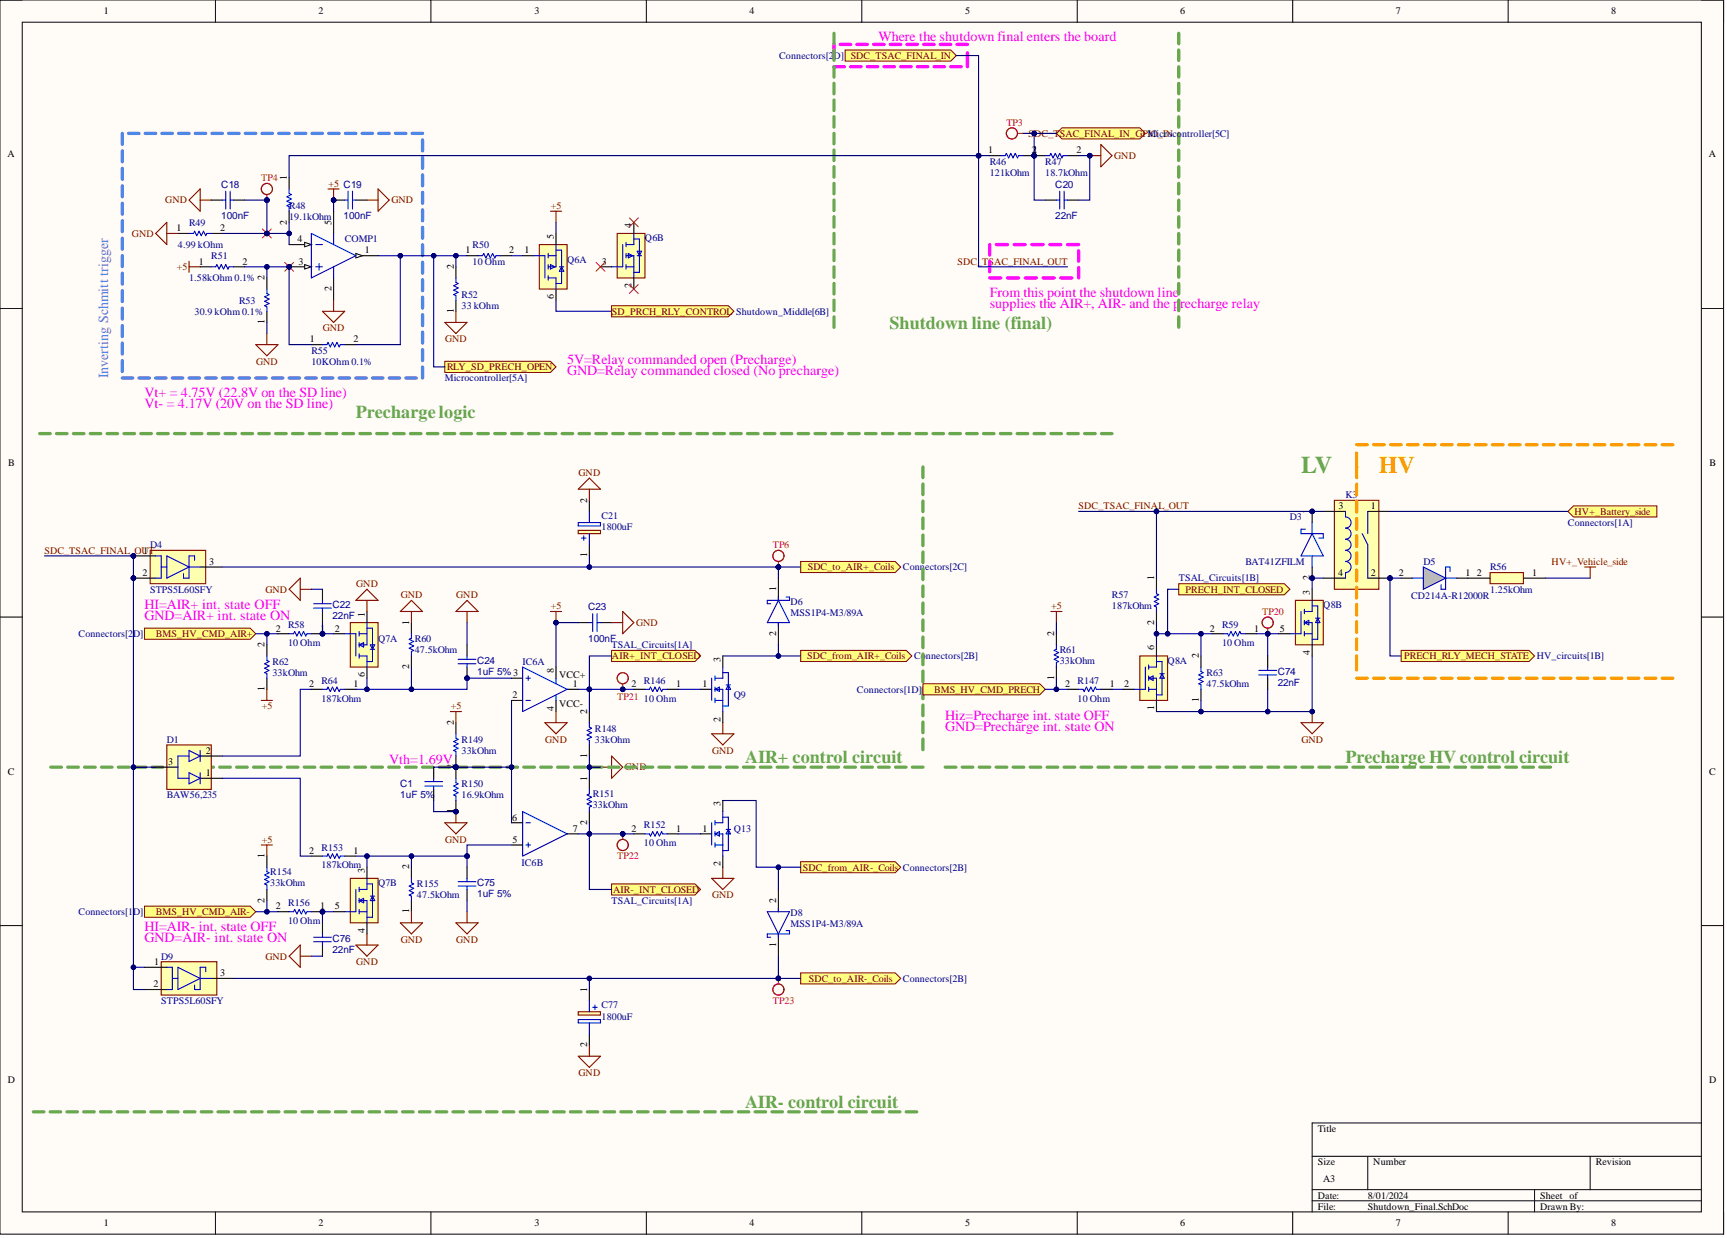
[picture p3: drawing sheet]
<svg xmlns="http://www.w3.org/2000/svg" width="393mm" height="282mm" viewBox="0 0 393 282" stroke-linecap="round" stroke-linejoin="round" font-family="sans-serif">
<defs><g id="words">
<text font-size="5.5" fill="#6aa84f" x="296.3" y="107.7">LV</text>
<text font-size="5.5" fill="#f90" x="314.1" y="107.7">HV</text>
<g font-size="4.1" fill="#6aa84f">
<text x="202.6" y="75">Shutdown line (final)</text>
<text x="81" y="95.3">Prechargelogic</text>
<text x="169.7" y="173.7">AIR+ control circuit</text>
<text x="306.5" y="173.7">Precharge HV control circuit</text>
<text x="169.7" y="252.2">AIR- control circuit</text>
</g>
<g font-size="3.2" fill="#f0f">
<text x="200.1" y="9.4">Where the shutdown final enters the board</text>
<text x="225.4" y="67.7">From this point the shutdown line</text>
<text x="225.4" y="70.2">supplies the AIR+, AIR- and the precharge relay</text>
<text x="129.2" y="82.9">5V=Relay commanded open (Precharge)</text>
<text x="129.2" y="85.4">GND=Relay commanded closed (No precharge)</text>
<text x="32.9" y="90.5">Vt+ = 4.75V (22.8V on the SD line)</text>
<text x="32.9" y="93">Vt- = 4.17V (20V on the SD line)</text>
<text x="32.9" y="138.6">HI=AIR+ int. state OFF</text>
<text x="32.9" y="141.1">GND=AIR+ int. state ON</text>
<text x="215.3" y="163.9">Hiz=Precharge int. state OFF</text>
<text x="215.3" y="166.4">GND=Precharge int. state ON</text>
<text x="88.6" y="174">Vth=1.69V</text>
<text x="32.9" y="212">HI=AIR- int. state OFF</text>
<text x="32.9" y="214.5">GND=AIR- int. state ON</text>
</g>
<text font-size="3.2" fill="#4a86e8" x="24.7" y="86.1" transform="rotate(-90 24.7 86.1)">Inverting Schmitt trigger</text>
<g font-size="2.3">
<text x="23.6" y="3.3">1</text>
<text x="72.5" y="3.3">2</text>
<text x="121.7" y="3.3">3</text>
<text x="170.7" y="3.3">4</text>
<text x="219.8" y="3.3">5</text>
<text x="268.8" y="3.3">6</text>
<text x="317.9" y="3.3">7</text>
<text x="367" y="3.3">8</text>
<text x="1.7" y="35.9">A</text>
<text x="225.1" y="34.9">1</text>
<text x="235" y="34.9">2</text>
<text x="235.2" y="34.9">1</text>
<text x="245.2" y="34.9">2</text>
<text x="389.2" y="35.9">A</text>
<text x="65.3" y="41" transform="rotate(-90 65.3 41)">1</text>
<text x="40.2" y="52.6">1</text>
<text x="50.1" y="52.6">2</text>
<text x="65.3" y="51.1" transform="rotate(-90 65.3 51.1)">2</text>
<text x="75.5" y="51.1" transform="rotate(-90 75.5 51.1)">5</text>
<text x="143.9" y="51.9" transform="rotate(-90 143.9 51.9)">4</text>
<text x="67.8" y="55.2">4</text>
<text x="83.1" y="57.7">1</text>
<text x="106" y="57.7">1</text>
<text x="116" y="57.7">2</text>
<text x="119.5" y="57.7">1</text>
<text x="123.3" y="59">G1</text>
<text x="126.1" y="54.4" transform="rotate(-90 126.1 54.4)">5</text>
<text x="127.4" y="59.6" transform="rotate(-90 127.4 59.6)">S1</text>
<text x="45.3" y="60.2">1</text>
<text x="55.2" y="60.2">2</text>
<text x="60.3" y="63.8" transform="rotate(-90 60.3 63.8)">2</text>
<text x="68" y="60.2">3</text>
<text x="103.3" y="61.3" transform="rotate(-90 103.3 61.3)">2</text>
<text x="127.4" y="64" transform="rotate(-90 127.4 64)">D1</text>
<text x="137.1" y="60.2">3</text>
<text x="143.9" y="65.6" transform="rotate(-90 143.9 65.6)">2</text>
<text x="75.5" y="66.3" transform="rotate(-90 75.5 66.3)">2</text>
<text x="103.3" y="71.2" transform="rotate(-90 103.3 71.2)">1</text>
<text x="126.1" y="68.1" transform="rotate(-90 126.1 68.1)">6</text>
<text x="60.3" y="73.7" transform="rotate(-90 60.3 73.7)">1</text>
<text x="70.6" y="78">1</text>
<text x="80.5" y="78">2</text>
<text x="1.9" y="106.1">B</text>
<text x="389.4" y="106.1">B</text>
<text x="133.7" y="114.4" transform="rotate(-90 133.7 114.4)">2</text>
<text x="298.4" y="116.9" transform="rotate(-90 298.4 116.9)">1</text>
<text x="304.9" y="115.9">3</text>
<text x="312.2" y="115.9">1</text>
<text x="32.4" y="131.1">2</text>
<text x="32.6" y="126.1">1</text>
<text x="47.6" y="128.6">3</text>
<text x="133.7" y="126.9" transform="rotate(-90 133.7 126.9)">1</text>
<text x="304.8" y="131.1">4</text>
<text x="312.2" y="131.1">2</text>
<text x="318.6" y="131.1">2</text>
<text x="333.8" y="131.1">1</text>
<text x="336.3" y="131.1">2</text>
<text x="349" y="131.1">1</text>
<text x="176.8" y="134.7" transform="rotate(-90 176.8 134.7)">1</text>
<text x="262.9" y="132.1" transform="rotate(-90 262.9 132.1)">1</text>
<text x="298.4" y="135.4" transform="rotate(-90 298.4 135.4)">3</text>
<text x="298.4" y="132.1" transform="rotate(-90 298.4 132.1)">2</text>
<text x="62.8" y="143.8">2</text>
<text x="72.9" y="143.8">1</text>
<text x="76.2" y="143.8">2</text>
<text x="83.1" y="140.5" transform="rotate(-90 83.1 140.5)">1</text>
<text x="93.2" y="142.3" transform="rotate(-90 93.2 142.3)">1</text>
<text x="262.9" y="142.3" transform="rotate(-90 262.9 142.3)">2</text>
<text x="275.6" y="143.8">2</text>
<text x="285.7" y="143.8">1</text>
<text x="291.5" y="143.8">5</text>
<text x="60.3" y="147.3" transform="rotate(-90 60.3 147.3)">2</text>
<text x="176.8" y="144.8" transform="rotate(-90 176.8 144.8)">2</text>
<text x="240.1" y="144.8" transform="rotate(-90 240.1 144.8)">2</text>
<text x="262.9" y="148.1" transform="rotate(-90 262.9 148.1)">6</text>
<text x="273" y="149.9" transform="rotate(-90 273 149.9)">2</text>
<text x="298.4" y="149.2" transform="rotate(-90 298.4 149.2)">4</text>
<text x="83.1" y="154.2" transform="rotate(-90 83.1 154.2)">6</text>
<text x="93.2" y="152.4" transform="rotate(-90 93.2 152.4)">2</text>
<text x="126.1" y="153.1" transform="rotate(-90 126.1 153.1)">8</text>
<text x="127.3" y="154.4">VCC+</text>
<text x="164.1" y="150.6" transform="rotate(-90 164.1 150.6)">3</text>
<text x="240.1" y="154.8" transform="rotate(-90 240.1 154.8)">1</text>
<text x="60.3" y="157.3" transform="rotate(-90 60.3 157.3)">1</text>
<text x="70.4" y="156.4">2</text>
<text x="80.5" y="156.4">1</text>
<text x="116.8" y="159">2</text>
<text x="126.1" y="161.8" transform="rotate(-90 126.1 161.8)">4</text>
<text x="127.3" y="161">VCC-</text>
<text x="130.4" y="156.4">1</text>
<text x="143.9" y="156.4">2</text>
<text x="154" y="156.4">1</text>
<text x="160" y="156.4">1</text>
<text x="242.6" y="156.4">2</text>
<text x="252.8" y="156.4">1</text>
<text x="256.1" y="156.4">2</text>
<text x="262.9" y="161.6" transform="rotate(-90 262.9 161.6)">1</text>
<text x="273" y="159.8" transform="rotate(-90 273 159.8)">1</text>
<text x="103.3" y="165" transform="rotate(-90 103.3 165)">2</text>
<text x="133.7" y="162.5" transform="rotate(-90 133.7 162.5)">2</text>
<text x="164.1" y="164.3" transform="rotate(-90 164.1 164.3)">2</text>
<text x="46.9" y="171.6">2</text>
<text x="133.7" y="172.5" transform="rotate(-90 133.7 172.5)">1</text>
<text x="1.8" y="176.4">C</text>
<text x="38.3" y="174.2">3</text>
<text x="46.9" y="176.7">1</text>
<text x="103.3" y="175.2" transform="rotate(-90 103.3 175.2)">2</text>
<text x="103.3" y="175" transform="rotate(-90 103.3 175)">1</text>
<text x="133.7" y="177.7" transform="rotate(-90 133.7 177.7)">1</text>
<text x="389.3" y="176.4">C</text>
<text x="103.3" y="185.1" transform="rotate(-90 103.3 185.1)">1</text>
<text x="164.1" y="183.5" transform="rotate(-90 164.1 183.5)">3</text>
<text x="116.7" y="186.8">6</text>
<text x="116.8" y="191.9">5</text>
<text x="130.4" y="189.4">7</text>
<text x="133.7" y="187.8" transform="rotate(-90 133.7 187.8)">2</text>
<text x="143.9" y="189.4">2</text>
<text x="154" y="189.4">1</text>
<text x="160" y="189.4">1</text>
<text x="60.3" y="195.4" transform="rotate(-90 60.3 195.4)">1</text>
<text x="70.4" y="194.4">2</text>
<text x="80.5" y="194.4">1</text>
<text x="93.2" y="198" transform="rotate(-90 93.2 198)">2</text>
<text x="164.1" y="197.2" transform="rotate(-90 164.1 197.2)">2</text>
<text x="83.1" y="198.7" transform="rotate(-90 83.1 198.7)">3</text>
<text x="60.3" y="205.6" transform="rotate(-90 60.3 205.6)">2</text>
<text x="62.8" y="207.1">2</text>
<text x="72.9" y="207.1">1</text>
<text x="76.2" y="207.1">5</text>
<text x="93.2" y="207.9" transform="rotate(-90 93.2 207.9)">1</text>
<text x="176.8" y="205.6" transform="rotate(-90 176.8 205.6)">2</text>
<text x="83.1" y="212.5" transform="rotate(-90 83.1 212.5)">4</text>
<text x="176.8" y="215.5" transform="rotate(-90 176.8 215.5)">1</text>
<text x="35.1" y="219.7">1</text>
<text x="35" y="224.8">2</text>
<text x="50.1" y="222.3">3</text>
<text x="133.7" y="225.8" transform="rotate(-90 133.7 225.8)">1</text>
<text x="133.7" y="238.5" transform="rotate(-90 133.7 238.5)">2</text>
<text x="1.8" y="246.6">D</text>
<text x="389.3" y="246.6">D</text>
<text x="300.1" y="257.7">Title</text>
<text x="300.1" y="265.3">Size</text>
<text x="301.4" y="269.1">A3</text>
<text x="312.8" y="265.3">Number</text>
<text x="363.4" y="265.3">Revision</text>
<text x="300.1" y="272.9">Date:</text>
<text x="300.1" y="275.4">File:</text>
<text x="311.5" y="272.9">8/01/2024</text>
<text x="311.5" y="275.4">Shutdown_Final.SchDoc</text>
<text x="350.8" y="272.9">Sheet of</text>
<text x="350.8" y="275.4">Drawn By:</text>
<text x="23.6" y="279.2">1</text>
<text x="72.5" y="279.2">2</text>
<text x="121.7" y="279.2">3</text>
<text x="170.7" y="279.2">4</text>
<text x="219.8" y="279.2">5</text>
<text x="268.8" y="279.2">6</text>
<text x="317.9" y="279.2">7</text>
<text x="367" y="279.2">8</text>
</g>
<g font-size="2.3" fill="#000080">
<text x="177.5" y="13.4">Connectors[2D]</text>
<text x="225.4" y="37.5">R46</text>
<text x="225.4" y="40">121kOhm</text>
<text x="238.1" y="37.5">R47</text>
<text x="238.1" y="40">18.7kOhm</text>
<text x="50.4" y="42.8">C18</text>
<text x="65.9" y="47.6">R48</text>
<text x="240.4" y="42.8">C20</text>
<text x="43.1" y="51.4">R49</text>
<text x="50.4" y="49.9">100nF</text>
<text x="65.9" y="50.1">19.1kOhm</text>
<text x="78.3" y="49.9">100nF</text>
<text x="240.4" y="49.9">22nF</text>
<text x="40.5" y="56.4">4.99 kOhm</text>
<text x="48.1" y="59">R51</text>
<text x="78.5" y="55.2">COMP1</text>
<text x="107.6" y="56.4">R50</text>
<text x="129.2" y="60">Q6A</text>
<text x="146.9" y="54.9">Q6B</text>
<text x="43.1" y="64">1.58kOhm 0.1%</text>
<text x="107.6" y="60.2">10 Ohm</text>
<text x="44.3" y="71.6">30.9 kOhm 0.1%</text>
<text x="54.5" y="69.1">R53</text>
<text x="105.1" y="67.8">R52</text>
<text x="105.1" y="70.4">33 kOhm</text>
<text x="70.9" y="80.5">R55</text>
<text x="70.9" y="83">10KOhm 0.1%</text>
<text x="101.3" y="86.8">Microcontroller[5A]</text>
<text x="306.5" y="113.4">K3</text>
<text x="137" y="118.2">C21</text>
<text x="293.8" y="118.5">D3</text>
<text x="357.1" y="119.7">Connectors[1A]</text>
<text x="34.2" y="124.8">D4</text>
<text x="137" y="120.7">1800uF</text>
<text x="205.7" y="129.9">Conn</text>
<text x="210.7" y="129.9">ectors[2C]</text>
<text x="283.7" y="128.6">BAT41ZFILM</text>
<text x="324.2" y="128.6">D5</text>
<text x="339.4" y="129.9">R56</text>
<text x="34.2" y="134.9">STPS5L60SFY</text>
<text x="180.1" y="137.7">D6</text>
<text x="253.3" y="136.2">R57</text>
<text x="268.5" y="132.4">TSAL_Circuits[1B]</text>
<text x="321.4" y="136.4">CD214A-R12000R</text>
<text x="339.4" y="134.9">1.25kOhm</text>
<text x="65.6" y="143">R58</text>
<text x="75.7" y="138.5">C22</text>
<text x="75.7" y="141">22nF</text>
<text x="134" y="139">C23</text>
<text x="180.1" y="140.2">MSS1P4-M3/89A</text>
<text x="253.3" y="138.7">187kOhm</text>
<text x="278.3" y="143">R59</text>
<text x="301.4" y="138.5">Q8B</text>
<text x="17.9" y="145">Connectors[2D]</text>
<text x="65.6" y="147.1">10 Ohm</text>
<text x="86.1" y="146.1">Q7A</text>
<text x="94.5" y="146.1">R60</text>
<text x="94.5" y="148.6">47.5kOhm</text>
<text x="134" y="146.1">100nF</text>
<text x="139.3" y="147.6">TSAL_Circuits[1A]</text>
<text x="241.4" y="148.6">R61</text>
<text x="278.3" y="147.1">10 Ohm</text>
<text x="62.1" y="151.4">R62</text>
<text x="62.1" y="153.9">33kOhm</text>
<text x="73.2" y="155.7">R64</text>
<text x="108.7" y="151.1">C24</text>
<text x="108.7" y="153.7">1uF 5%3</text>
<text x="119" y="151.4">IC6A</text>
<text x="146.6" y="155.7">R146</text>
<text x="208.2" y="150.1">Co</text>
<text x="210.9" y="150.1">nnectors[2B]</text>
<text x="241.4" y="151.1">33kOhm</text>
<text x="245.4" y="155.7">R147</text>
<text x="265.9" y="151.1">Q8A</text>
<text x="274.8" y="153.9">R63</text>
<text x="291" y="153.7">C74</text>
<text x="350" y="150.1">HV_circuits[1B]</text>
<text x="73.2" y="159.7">187kOhm</text>
<text x="146.6" y="159.7">10 Ohm</text>
<text x="167.2" y="159">Q9</text>
<text x="195.2" y="157.7">Connectors[1D]</text>
<text x="245.4" y="159.7">10 Ohm</text>
<text x="274.8" y="156.4">47.5kOhm</text>
<text x="291" y="156.2">22nF</text>
<text x="135.5" y="166.6">R148</text>
<text x="38" y="169.1">D1</text>
<text x="105.1" y="169.1">R149</text>
<text x="105.1" y="171.6">33kOhm</text>
<text x="135.5" y="169.1">33kOhm</text>
<text x="91.2" y="179.2">C1</text>
<text x="105.1" y="179.2">R150</text>
<text x="38" y="181.8">BAW56,235</text>
<text x="91.2" y="181.8">1uF 5%</text>
<text x="105.1" y="181.8">16.9kOhm</text>
<text x="135" y="181.5">R151</text>
<text x="135" y="184">33kOhm</text>
<text x="146.6" y="188.6">R152</text>
<text x="167.2" y="189.4">Q13</text>
<text x="73.2" y="193.7">R153</text>
<text x="73.2" y="197.7">187kOhm</text>
<text x="118.8" y="197.2">IC6B</text>
<text x="146.6" y="192.6">10 Ohm</text>
<text x="61.5" y="199.2">R154</text>
<text x="61.5" y="201.8">33kOhm</text>
<text x="86.1" y="201.8">Q7B</text>
<text x="95" y="202">R155</text>
<text x="108.7" y="201.8">C75</text>
<text x="17.9" y="208.3">Connectors[1D]</text>
<text x="65.6" y="206.3">R156</text>
<text x="95" y="204.5">47.5kOhm</text>
<text x="108.7" y="204.3">1uF 5%</text>
<text x="139.3" y="205.8">TSAL_Circuits[1A]</text>
<text x="180.1" y="208.6">D8</text>
<text x="65.6" y="210.4">10 Ohm</text>
<text x="75.7" y="214.4">C76</text>
<text x="180.1" y="211.1">MSS1P4-M3/89A</text>
<text x="36.7" y="218.5">D9</text>
<text x="75.7" y="216.9">22nF</text>
<text x="205.7" y="223.5">Connectors[2B]</text>
<text x="36.7" y="228.6">STPS5L60SFY</text>
<text x="137" y="229.6">C77</text>
<text x="137" y="232.1">1800uF</text>
</g>
<g font-size="2.3" fill="#800000">
<text x="193.8" y="13.4">SDC_TSAC_FINAL_IN</text>
<text x="234.3" y="31.1">SDC_TSAC_FINAL_IN_GPIMicrocontroller[5C]</text>
<text x="262.1" y="31.1">O_IN</text>
<text x="253.8" y="36.2">GND</text>
<text x="37.7" y="46.3">GND</text>
<text x="74.8" y="42.5">+5 C19</text>
<text x="89.2" y="46.3">GND</text>
<text x="125.5" y="47.6">+5</text>
<text x="30.1" y="53.9">GND</text>
<text x="40.3" y="61.5">+5</text>
<text x="218.1" y="60.2">SDC_TSAC_FINAL_OUT</text>
<text x="139.4" y="71.6">SD_PRCH_RLY_CONTROL Shutdown_Middle[6B]</text>
<text x="73.5" y="75.4">GND</text>
<text x="101.4" y="78">GND</text>
<text x="58.3" y="83">GND</text>
<text x="101.8" y="84.3">RLY_SD_PRECH_OPEN</text>
<text x="131.8" y="108.3">GND</text>
<text x="245.7" y="115.9">SDC_TSAC_FINAL_OUT</text>
<text x="358.6" y="117.2">HV+_Battery_side</text>
<text x="10.1" y="126.1">SDC_TSAC_FINAL_OUT</text>
<text x="184" y="129.9">SDC_to_AIR+_Coils</text>
<text x="353.4" y="128.6">HV+_Vehicle_side</text>
<text x="60.4" y="134.9">GND</text>
<text x="81.1" y="133.7">GND</text>
<text x="91.3" y="136.2">GND</text>
<text x="103.9" y="136.2">GND</text>
<text x="270" y="134.9">PRECH_INT_CLOSED</text>
<text x="125.5" y="138.7">+5</text>
<text x="144.9" y="142.5">GND</text>
<text x="239.4" y="138.7">+5</text>
<text x="35.5" y="145">BMS_HV_CMD_AIR+</text>
<text x="139.4" y="150.1">AIR+_INT_CLOSED</text>
<text x="183.9" y="150.1">SDC_from_AIR+_Coils</text>
<text x="319.8" y="150.1">PRECH_RLY_MECH_STATE</text>
<text x="59.6" y="161.5">+5</text>
<text x="102.7" y="161.5">+5</text>
<text x="212.7" y="157.7">BMS_HV_CMD_PRECH</text>
<text x="124.2" y="169.1">GND</text>
<text x="162.2" y="171.6">GND</text>
<text x="296.4" y="169.1">GND</text>
<text x="142.3" y="175.4">GND</text>
<text x="59.6" y="191.9">+5</text>
<text x="101.4" y="191.9">GND</text>
<text x="139.6" y="203.3">AIR-_INT_CLOSED</text>
<text x="182.9" y="198.2">SDC_from_AIR-_Coils Connectors[2B]</text>
<text x="35.5" y="208.3">BMS_HV_CMD_AIR-</text>
<text x="162.2" y="204.5">GND</text>
<text x="91.3" y="214.7">GND</text>
<text x="103.9" y="214.7">GND</text>
<text x="60.4" y="218.5">GND</text>
<text x="81.1" y="219.7">GND</text>
<text x="184.2" y="223.5">SDC_to_AIR-_Coils</text>
<text x="131.8" y="245">GND</text>
</g>
<g font-size="2.3" fill="#f00">
<text x="229.2" y="28.6">TP3</text>
<text x="59.5" y="41.3">TP4</text>
<text x="176" y="124.8">TP6</text>
<text x="287.5" y="140">TP20</text>
<text x="140.6" y="159.5">TP21</text>
<text x="140.6" y="195.7">TP22</text>
<text x="176" y="228.6">TP23</text>
</g>
</g></defs>
<path d="M0 0h392.6v281h-392.6z" fill-rule="evenodd" fill="#fffcf8"/>
<path d="M0 0h392.6v281h-392.6z" fill="none" stroke="#000" stroke-width=".23"/>
<path d="M5.1 5.1h382.4v270.8h-382.4z" fill-rule="evenodd" fill="#fffcf8"/>
<g fill="none" stroke="#000" stroke-width=".23">
<path d="M0 0h5.1M49.1 0v5.1M98.1 0v5.1M147.2 0v5.1M196.3 0v5.1M245.4 0v5.1M294.4 0v5.1M343.5 0v5.1M387.5 0h5.1v5.1M5.1 5.1h382.4v270.8h-382.4zM0 70.2h5.1M387.5 70.2h5.1"/>
<path d="M0 140.5h5.1M387.5 140.5h5.1M0 210.7h5.1M387.5 210.7h5.1M387.5 255.7h-88.6v20.2M49.1 275.9v5.1M98.1 275.9v5.1M147.2 275.9v5.1M196.3 275.9v5.1M245.4 275.9v5.1M294.4 275.9v5.1M298.9 263.3h88.6"/>
<path d="M298.9 270.9h88.6M298.9 273.4h88.6M311.5 263.3v7.6M343.5 275.9v5.1M349.5 270.9v5M362.2 263.3v7.6M392.6 275.9v5.1"/>
</g>
<g fill="none" stroke="#000" stroke-width=".25">
<path d="M40.5 53.2h2.6M48.1 53.2h2.6M65.9 40.5v2.5M65.9 48.1v2.5M106.4 58.2h2.5M114 58.2h2.5M45.6 60.7h2.5M53.2 60.7h2.5M60.8 63.3v2.5M60.8 70.9v2.5M70.9 78.5h2.5M78.5 78.5h2.5"/>
<path d="M103.8 60.7v2.6M103.8 68.3v2.6"/>
</g>
<path d="M43.1 53.2h1l.2-.6 .5 1.1 .5-1.1 .5 1.1 .5-1.1 .6 1.1 .2-.5h1M65.9 43v1l.5 .3-1.1 .5 1.1 .5-1.1 .5 1.1 .5-1.1 .5 .6 .3v1M108.9 58.2h1l.3-.5 .5 1 .5-1 .5 1 .5-1 .5 1 .3-.5h1M48.1 60.7h1l.3-.5 .5 1.1 .5-1.1 .5 1.1 .5-1.1 .5 1.1 .3-.6h1M60.8 65.8v1l.5 .3-1 .5 1 .5-1 .5 1 .5-1 .5 .5 .3v1M73.4 78.5h1.1l.2-.5 .5 1 .5-1 .5 1 .5-1 .5 1 .3-.5h1M103.8 63.3v1l.5 .2-1 .6 1 .5-1 .5 1 .5-1 .5 .5 .2v1" fill="none" stroke="#00f" stroke-width=".25"/>
<path d="M35.5 53.2l2.5-2.6v5.1zM38 53.2h2.5M43.1 59.5v2.5M43.1 60.7h2.5M58.3 78.5h5l-2.5 2.5zM60.8 75.9v2.6M101.3 73.4h5.1l-2.6 2.5zM103.8 70.9v2.5" fill="none" stroke="#800000" stroke-width=".25"/>
<path d="M101.3 82.3h24.1l1.2 1.2-1.2 1.3h-24.1z" fill-rule="evenodd" fill="#ffff80"/>
<path d="M101.3 82.3h24.1l1.2 1.2-1.2 1.3h-24.1z" fill="none" stroke="#800000" stroke-width=".23"/>
<path d="M192.5 11.4h24l1.3 1.2-1.3 1.3h-24z" fill-rule="evenodd" fill="#ffff80"/>
<path d="M192.5 11.4h24l1.3 1.2-1.3 1.3h-24z" fill="none" stroke="#800000" stroke-width=".23"/>
<g fill="none" stroke="#f0f" stroke-width=".76">
<path d="M190 10.1v3.2M190 15.2h2.3M191.4 10.1h2.4M193.8 15.2h2.3M195.2 10.1h2.4M197.6 15.2h2.3M199 10.1h2.4M201.4 15.2h2.3M202.8 10.1h2.4M205.2 15.2h2.3M206.6 10.1h2.3M208.9 15.2h2.4"/>
<path d="M210.4 10.1h2.3M212.7 15.2h2.4M214.2 10.1h2.3M216.5 15.2h2.4M218 10.1h2.3M220.3 12v3.2"/>
</g>
<circle cx="316.6" cy="131.6" r=".51" fill="#000080"/>
<circle cx="316.6" cy="131.6" r=".51" fill="none" stroke="#000080" stroke-width=".23"/>
<path d="M303.9 113.9h10.2v20.3h-10.2z" fill-rule="evenodd" fill="#ffffb0"/>
<path d="M303.9 113.9h10.2v20.3h-10.2z" fill="none" stroke="#800000" stroke-width=".25"/>
<path d="M311.5 116.4h5.1M311.5 131.6h5.1" fill="none" stroke="#000" stroke-width=".25"/>
<circle cx="316.6" cy="131.6" r=".51" fill="#000080"/>
<circle cx="316.6" cy="131.6" r=".51" fill="none" stroke="#000080" stroke-width=".23"/>
<path d="M301.4 116.4h5.1M301.4 131.6h5.1" fill="none" stroke="#000" stroke-width=".25"/>
<path d="M306.5 116.4v1.3a1.27 1.27 0 0 1 1.2 1.3 1.27 1.27 0 0 1-1.2 1.2 1.27 1.27 0 0 1 1.2 1.3 1.27 1.27 0 0 1-1.2 1.3 1.27 1.27 0 0 1 1.2 1.2 1.27 1.27 0 0 1-1.2 1.3 1.27 1.27 0 0 1 1.2 1.3 1.27 1.27 0 0 1-1.2 1.2 1.27 1.27 0 0 1 1.2 1.3 1.27 1.27 0 0 1-1.2 1.3v1.2M311.5 116.4v5.1M310.3 121.5l1.2 2.5v7.6" fill="none" stroke="#00f" stroke-width=".25"/>
<circle cx="298.9" cy="116.4" r=".51" fill="#000080"/>
<circle cx="298.9" cy="116.4" r=".51" fill="none" stroke="#000080" stroke-width=".23"/>
<circle cx="298.9" cy="131.6" r=".51" fill="#000080"/>
<circle cx="298.9" cy="131.6" r=".51" fill="none" stroke="#000080" stroke-width=".23"/>
<path d="M298.9 116.4v2.6" fill="none" stroke="#000" stroke-width=".25"/>
<circle cx="298.9" cy="116.4" r=".51" fill="#000080"/>
<circle cx="298.9" cy="116.4" r=".51" fill="none" stroke="#000080" stroke-width=".23"/>
<path d="M298.9 129.1v2.5" fill="none" stroke="#000" stroke-width=".25"/>
<circle cx="298.9" cy="131.6" r=".51" fill="#000080"/>
<circle cx="298.9" cy="131.6" r=".51" fill="none" stroke="#000080" stroke-width=".23"/>
<path d="M298.9 119v2.5M297.3 120.5h-1v1h5.1v1h-1M298.9 121.5l2.5 5.1h-5.1zM298.9 126.6v2.5" fill="none" stroke="#00f" stroke-width=".25"/>
<g fill="none" stroke="#4a86e8" stroke-width=".76">
<path d="M27.9 30.4v2.5M27.9 34.4v2.4M27.9 38.3v2.5M29.3 30.4h2.4M33.1 30.4h2.4M36.9 30.4h2.4M40.7 30.4h2.4M44.5 30.4h2.4M48.3 30.4h2.4M52.1 30.4h2.4M55.9 30.4h2.4M59.7 30.4h2.4"/>
<path d="M63.5 30.4h2.4M67.3 30.4h2.3M71.1 30.4h2.3M74.9 30.4h2.3M78.7 30.4h2.3M82.5 30.4h2.3M86.3 30.4h2.3M90.1 30.4h2.3M93.9 30.4h2.3M96.2 31.9v2.5M96.2 35.8v2.5M96.2 39.8v2.5"/>
<path d="M27.9 42.3v2.5M27.9 46.3v2.5M27.9 50.3v2.4M27.9 54.2v2.5M27.9 58.2v2.5M96.2 43.8v2.5M96.2 47.8v2.5M96.2 51.8v2.4M96.2 55.7v2.5M96.2 59.7v2.5M27.9 62.2v2.5M27.9 66.2v2.5"/>
<path d="M27.9 70.2v2.4M27.9 74.1v2.5M27.9 78.1v2.5M96.2 63.7v2.5M96.2 67.7v2.5M96.2 71.6v2.5M96.2 75.6v2.5M96.2 79.6v2.5M27.9 82.1v2.5M27.9 86.1h2.3M31.7 86.1h2.3M35.5 86.1h2.3"/>
<path d="M39.3 86.1h2.3M43.1 86.1h2.3M46.9 86.1h2.3M50.7 86.1h2.3M54.5 86.1h2.3M58.3 86.1h2.3M62.1 86.1h2.3M65.9 86.1h2.3M69.6 86.1h2.4M73.4 86.1h2.4M77.2 86.1h2.4M81 86.1h2.4"/>
<path d="M84.8 86.1h2.4M88.6 86.1h2.4M92.4 86.1h2.4M96.2 83.6v2.5"/>
</g>
<path d="M162.1 167.1h5.1l-2.6 2.5zM164.6 164.5v2.6M162.1 200h5.1l-2.6 2.5zM164.6 197.5v2.5" fill="none" stroke="#800000" stroke-width=".25"/>
<path d="M182.4 148.1h24l1.3 1.3-1.3 1.2h-24z" fill-rule="evenodd" fill="#ffff80"/>
<path d="M182.4 148.1h24l1.3 1.3-1.3 1.2h-24z" fill="none" stroke="#800000" stroke-width=".23"/>
<path d="M182.4 196.2h21.5l1.3 1.3-1.3 1.2h-21.5z" fill-rule="evenodd" fill="#ffff80"/>
<path d="M182.4 196.2h21.5l1.3 1.3-1.3 1.2h-21.5z" fill="none" stroke="#800000" stroke-width=".23"/>
<g fill="none" stroke="#f0f" stroke-width=".76">
<path d="M225.4 55.7v2.4M225.4 59.5v2.4M226.9 55.7h2.6M231 55.7h2.5M235 55.7h2.6M239.1 55.7h2.5M243.1 55.7h2.6M245.7 57.1v2.4M225.4 63.3h2.5M229.5 63.3h2.5M233.5 63.3h2.5M237.6 63.3h2.5"/>
<path d="M241.6 63.3h2.6M245.7 60.9v2.4"/>
</g>
<g fill="none" stroke="#6aa84f" stroke-width=".76">
<path d="M9 98.7h2.4M12.9 98.7h2.4M16.7 98.7h2.4M20.6 98.7h2.4M24.4 98.7h2.4M28.2 98.7h2.4M32.1 98.7h2.4M35.9 98.7h2.4M39.7 98.7h2.4M43.6 98.7h2.4M47.4 98.7h2.4M51.3 98.7h2.4"/>
<path d="M55.1 98.7h2.4M58.9 98.7h2.4M62.8 98.7h2.4M66.6 98.7h2.4M70.5 98.7h2.4M74.3 98.7h2.4M78.1 98.7h2.4M82 98.7h2.4M85.8 98.7h2.4M89.7 98.7h2.3M93.5 98.7h2.4M97.3 98.7h2.4"/>
<path d="M101.2 98.7h2.4M105 98.7h2.4M108.8 98.7h2.4M112.7 98.7h2.4M116.5 98.7h2.4M120.4 98.7h2.4M124.2 98.7h2.4M128 98.7h2.4M131.9 98.7h2.4M135.7 98.7h2.4M139.6 98.7h2.4M143.4 98.7h2.4"/>
<path d="M147.2 98.7h2.4M151.1 98.7h2.4M154.9 98.7h2.4M158.7 98.7h2.4M162.6 98.7h2.4M166.4 98.7h2.4M170.3 98.7h2.4M174.1 98.7h2.4M177.9 98.7h2.4M181.8 98.7h2.4M185.6 98.7h2.4M189.5 98.7h2.4"/>
<path d="M193.3 98.7h2.4M197.1 98.7h2.4M201 98.7h2.4M204.8 98.7h2.4M208.7 98.7h2.3M212.5 98.7h2.4M216.3 98.7h2.4M220.2 98.7h2.4M224 98.7h2.4M227.8 98.7h2.4M231.7 98.7h2.4M235.5 98.7h2.4"/>
<path d="M239.4 98.7h2.4M243.2 98.7h2.4M247 98.7h2.4M250.9 98.7h2.4"/>
</g>
<path d="M116.5 159.5h2.5M116.5 154.4h2.5M126.6 151.9v2.5M126.6 159.5v2.5M129.2 156.9h2.5M116.5 187.3h2.5M116.5 192.4h2.5M129.2 189.9h2.5" fill="none" stroke="#000" stroke-width=".25"/>
<path d="M119 151.9l10.2 5-10.2 5.1zM119.8 154.4h1M119.8 159.5h1M120.3 153.9v1M126.6 154.4v1.3M126.6 158.2v1.3M119 184.8l10.2 5.1-10.2 5zM119.8 192.4h1M119.8 187.3h1M120.3 191.9v1" fill="none" stroke="#00f" stroke-width=".25"/>
<circle cx="30.4" cy="126.6" r=".51" fill="#000080"/>
<circle cx="30.4" cy="126.6" r=".51" fill="none" stroke="#000080" stroke-width=".23"/>
<circle cx="30.4" cy="131.6" r=".51" fill="#000080"/>
<circle cx="30.4" cy="131.6" r=".51" fill="none" stroke="#000080" stroke-width=".23"/>
<path d="M34.2 125.3h12.7v7.6h-12.7z" fill-rule="evenodd" fill="#ffffb0"/>
<path d="M34.2 125.3h12.7v7.6h-12.7z" fill="none" stroke="#800000" stroke-width=".25"/>
<path d="M30.4 126.6h5.1" fill="none" stroke="#000" stroke-width=".25"/>
<circle cx="30.4" cy="126.6" r=".51" fill="#000080"/>
<circle cx="30.4" cy="126.6" r=".51" fill="none" stroke="#000080" stroke-width=".23"/>
<path d="M30.4 131.6h5.1" fill="none" stroke="#000" stroke-width=".25"/>
<circle cx="30.4" cy="131.6" r=".51" fill="#000080"/>
<circle cx="30.4" cy="131.6" r=".51" fill="none" stroke="#000080" stroke-width=".23"/>
<path d="M45.6 129.1h5.1" fill="none" stroke="#000" stroke-width=".25"/>
<path d="M35.5 126.6h1.2v5h-1.2M36.7 129.1h1.3M38 126.6l5.1 2.5-5.1 2.5zM43.1 129.1h2.5M44.3 127.6v-1h-1.2v5h-1.3v-1" fill="none" stroke="#00f" stroke-width=".25"/>
<path d="M36.7 219h12.7v7.6h-12.7z" fill-rule="evenodd" fill="#ffffb0"/>
<path d="M36.7 219h12.7v7.6h-12.7z" fill="none" stroke="#800000" stroke-width=".25"/>
<path d="M70.9 156.9h2.5M78.5 156.9h2.5M93.7 197.5v2.5M93.7 205v2.6M32.9 220.2h5.1M32.9 225.3h5.1M48.1 222.8h5.1" fill="none" stroke="#000" stroke-width=".25"/>
<path d="M73.4 156.9h1.1l.2-.5 .5 1.1 .5-1.1 .5 1.1 .5-1.1 .5 1.1 .3-.6h1M93.7 200v1l.5 .2-1 .6 1 .5-1 .5 1 .5-1 .5 .5 .2v1M38 220.2h1.3v5.1h-1.3M39.3 222.8h1.2M40.5 220.2l5.1 2.6-5.1 2.5zM45.6 222.8h2.5M46.9 221.2v-1h-1.3v5.1h-1.3v-1" fill="none" stroke="#00f" stroke-width=".25"/>
<circle cx="103.8" cy="174.7" r=".51" fill="#000080"/>
<circle cx="103.8" cy="174.7" r=".51" fill="none" stroke="#000080" stroke-width=".23"/>
<path d="M103.8 164.5v2.6M103.8 172.1v2.6" fill="none" stroke="#000" stroke-width=".25"/>
<circle cx="103.8" cy="174.7" r=".51" fill="#000080"/>
<circle cx="103.8" cy="174.7" r=".51" fill="none" stroke="#000080" stroke-width=".23"/>
<path d="M103.8 167.1v1l.5 .2-1 .5 1 .6-1 .5 1 .5-1 .5 .5 .2v1" fill="none" stroke="#00f" stroke-width=".25"/>
<circle cx="103.8" cy="174.7" r=".51" fill="#000080"/>
<circle cx="103.8" cy="174.7" r=".51" fill="none" stroke="#000080" stroke-width=".23"/>
<circle cx="103.8" cy="184.8" r=".51" fill="#000080"/>
<circle cx="103.8" cy="184.8" r=".51" fill="none" stroke="#000080" stroke-width=".23"/>
<path d="M103.8 174.7v2.5" fill="none" stroke="#000" stroke-width=".25"/>
<circle cx="103.8" cy="174.7" r=".51" fill="#000080"/>
<circle cx="103.8" cy="174.7" r=".51" fill="none" stroke="#000080" stroke-width=".23"/>
<path d="M103.8 182.3v2.5" fill="none" stroke="#000" stroke-width=".25"/>
<circle cx="103.8" cy="184.8" r=".51" fill="#000080"/>
<circle cx="103.8" cy="184.8" r=".51" fill="none" stroke="#000080" stroke-width=".23"/>
<path d="M103.8 177.2v1l.5 .3-1 .5 1 .5-1 .5 1 .5-1 .5 .5 .2v1.1" fill="none" stroke="#00f" stroke-width=".25"/>
<path d="M79.8 141.8h6.3v10.1h-6.3z" fill-rule="evenodd" fill="#ffffb0"/>
<path d="M79.8 141.8h6.3v10.1h-6.3z" fill="none" stroke="#800000" stroke-width=".25"/>
<path d="M83.6 139.2v2.6M76 144.3h2.5M83.6 151.9v2.5" fill="none" stroke="#000" stroke-width=".25"/>
<path d="M78.5 144.3h2.5v5.1M81.8 149.4h1.8v2.5M81.8 144.3h1.8M81.8 143.8v1M81.8 146.3v1M81.8 148.8v1.1M81.8 146.8l1-.5v1zM83.6 141.8v5h-1.8M83.6 143h1.2v7.6h-1.2M84.3 146.8h1.1l-.6 1zM84.3 147.8h1.1" fill="none" stroke="#00f" stroke-width=".25"/>
<path d="M79.8 200h6.3v10.1h-6.3z" fill-rule="evenodd" fill="#ffffb0"/>
<path d="M81 136.7l2.6-2.5 2.5 2.5zM83.6 136.7v2.5M91.2 139.2l2.5-2.5 2.5 2.5zM93.7 139.2v2.6M79.8 200h6.3v10.1h-6.3zM81 215.2h5.1l-2.5 2.5zM83.6 212.6v2.6M91.2 210.1h5l-2.5 2.5zM93.7 207.6v2.5" fill="none" stroke="#800000" stroke-width=".25"/>
<g fill="none" stroke="#00f" stroke-width=".25">
<path d="M93.7 144.3v1l-.5 .3 1 .5-1 .5 1 .5-1 .5 1 .5-.5 .2v1.1M73.4 194.9h1.1l.2-.5 .5 1 .5-1 .5 1 .5-1 .5 1 .3-.5h1M83.6 200v2.5h-1.8M81 202.5v5.1h-2.5M81.8 205h1.8v5.1M81.8 207.6h1.8M81.8 202v1M81.8 204.5v1.1M81.8 207.1v1M81.8 205l1-.5v1.1zM83.6 201.2h1.2v7.6h-1.2M84.3 204h1.1"/>
<path d="M84.8 204l.6 1h-1.1z"/>
</g>
<path d="M93.7 141.8v2.5M93.7 149.4v2.5M70.9 194.9h2.5M78.5 194.9h2.5M83.6 197.5v2.5M76 207.6h2.5M83.6 210.1v2.5" fill="none" stroke="#000" stroke-width=".25"/>
<circle cx="106.4" cy="154.4" r=".51" fill="#000080"/>
<circle cx="106.4" cy="154.4" r=".51" fill="none" stroke="#000080" stroke-width=".23"/>
<path d="M106.4 151.9v2.5" fill="none" stroke="#000" stroke-width=".25"/>
<circle cx="106.4" cy="154.4" r=".51" fill="#000080"/>
<circle cx="106.4" cy="154.4" r=".51" fill="none" stroke="#000080" stroke-width=".23"/>
<path d="M106.4 146.8v2.6M106.4 197.5v2.5M106.4 202.5v2.5" fill="none" stroke="#000" stroke-width=".25"/>
<path d="M104.3 150.1h4.1M104.3 151.1h4.1M106.4 149.4v.7M106.4 151.1v.8M106.4 200v.7M104.3 201.8h4.1M104.3 200.7h4.1M106.4 201.8v.7" fill="none" stroke="#00f" stroke-width=".25"/>
<path d="M103.8 139.2l2.6-2.5 2.5 2.5zM106.4 139.2v2.6M125.4 139.2h2.5M126.6 139.2v2.6M124.1 164.5h5.1l-2.6 2.6zM126.6 162v2.5M103.8 210.1h5.1l-2.5 2.5zM106.4 207.6v2.5" fill="none" stroke="#800000" stroke-width=".25"/>
<circle cx="126.6" cy="141.8" r=".51" fill="#000080"/>
<circle cx="126.6" cy="141.8" r=".51" fill="none" stroke="#000080" stroke-width=".23"/>
<path d="M131.7 141.8h2.5M136.8 141.8h2.5" fill="none" stroke="#000" stroke-width=".25"/>
<path d="M135 139.7v4.1M136 139.7v4.1M134.2 141.8h.8M136 141.8h.8" fill="none" stroke="#00f" stroke-width=".25"/>
<path d="M141.8 139.2l2.6 2.6-2.6 2.5zM139.3 141.8h2.5M101.3 187.3h5.1l-2.6 2.6zM103.8 184.8v2.5" fill="none" stroke="#800000" stroke-width=".25"/>
<circle cx="103.8" cy="184.8" r=".51" fill="#000080"/>
<circle cx="103.8" cy="184.8" r=".51" fill="none" stroke="#000080" stroke-width=".23"/>
<path d="M102.6 162h2.5M103.8 162v2.5" fill="none" stroke="#800000" stroke-width=".25"/>
<path d="M60.8 146.8v2.6M60.8 154.4v2.5M60.8 194.9v2.6M60.8 202.5v2.5" fill="none" stroke="#000" stroke-width=".25"/>
<path d="M60.8 149.4v1l.5 .2-1 .5 1 .5-1 .5 1 .5-1 .5 .5 .3v1M60.8 197.5v1l.5 .2-1 .5 1 .5-1 .5 1 .5-1 .5 .5 .3v1" fill="none" stroke="#00f" stroke-width=".25"/>
<circle cx="73.4" cy="144.3" r=".51" fill="#000080"/>
<circle cx="73.4" cy="144.3" r=".51" fill="none" stroke="#000080" stroke-width=".23"/>
<path d="M63.3 144.3h2.6M70.9 144.3h2.5" fill="none" stroke="#000" stroke-width=".25"/>
<circle cx="73.4" cy="144.3" r=".51" fill="#000080"/>
<circle cx="73.4" cy="144.3" r=".51" fill="none" stroke="#000080" stroke-width=".23"/>
<path d="M65.9 144.3h1l.2-.5 .5 1 .5-1 .5 1 .5-1 .5 1 .3-.5h1" fill="none" stroke="#00f" stroke-width=".25"/>
<circle cx="73.4" cy="207.6" r=".51" fill="#000080"/>
<circle cx="73.4" cy="207.6" r=".51" fill="none" stroke="#000080" stroke-width=".23"/>
<path d="M63.3 207.6h2.6M70.9 207.6h2.5" fill="none" stroke="#000" stroke-width=".25"/>
<circle cx="73.4" cy="207.6" r=".51" fill="#000080"/>
<circle cx="73.4" cy="207.6" r=".51" fill="none" stroke="#000080" stroke-width=".23"/>
<path d="M146.9 156.9h1l.3-.5 .5 1.1 .5-1.1 .5 1.1 .5-1.1 .5 1.1 .2-.6h1.1M134.2 164.5v1.1l.5 .2-1 .5 1 .5-1 .5 1 .5-1 .5 .5 .3v1M134.2 179.7v1l-.5 .3 1 .5-1 .5 1 .5-1 .5 1 .5-.5 .3v1M146.9 189.9h1l.3 .5 .5-1 .5 1 .5-1 .5 1 .5-1 .2 .5h1.1M65.9 207.6h1l.2-.5 .5 1 .5-1 .5 1 .5-1 .5 1 .3-.5h1" fill="none" stroke="#00f" stroke-width=".25"/>
<path d="M144.4 156.9h2.5M152 156.9h2.5M134.2 162v2.5M134.2 169.6v2.5M134.2 177.2v2.5M134.2 184.8v2.5M144.4 189.9h2.5M152 189.9h2.5" fill="none" stroke="#000" stroke-width=".25"/>
<path d="M136.8 174.7h2.5M139.3 172.1l2.5 2.6-2.5 2.5z" fill="none" stroke="#800000" stroke-width=".25"/>
<path d="M131.7 120.7h5.1v.8h-5.1z" fill-rule="evenodd" fill="#ffffb0"/>
<path d="M131.7 111.4l2.5-2.6 2.6 2.6zM134.2 111.4v2.5M131.7 120.7h5.1v.8h-5.1zM134.2 238v2.5M131.7 240.5h5.1l-2.6 2.5z" fill="none" stroke="#800000" stroke-width=".25"/>
<path d="M134.2 113.9v2.5M134.2 124v2.6" fill="none" stroke="#000" stroke-width=".25"/>
<path d="M131.7 119h5.1v.7h-5.1zM134.2 116.4v2.6M132.5 122.5h1M133 122v1M134.2 121.5v2.5" fill="none" stroke="#00f" stroke-width=".25"/>
<path d="M182.4 127.8h21.5l1.3 1.3-1.3 1.3h-21.5z" fill-rule="evenodd" fill="#ffff80"/>
<path d="M182.4 127.8h21.5l1.3 1.3-1.3 1.3h-21.5z" fill="none" stroke="#800000" stroke-width=".23"/>
<path d="M182.4 221.5h21.5l1.3 1.3-1.3 1.2h-21.5z" fill-rule="evenodd" fill="#ffff80"/>
<path d="M182.4 221.5h21.5l1.3 1.3-1.3 1.2h-21.5z" fill="none" stroke="#800000" stroke-width=".23"/>
<g fill="none" stroke="#6aa84f" stroke-width=".76">
<path d="M11.6 174.7h2.4M15.4 174.7h2.4M19.3 174.7h2.4M23.1 174.7h2.4M27 174.7h2.4M30.8 174.7h2.4M34.7 174.7h2.4M38.5 174.7h2.4M42.4 174.7h2.4M46.2 174.7h2.4M50.1 174.7h2.4M53.9 174.7h2.4"/>
<path d="M57.8 174.7h2.4M61.6 174.7h2.4M65.4 174.7h2.5M69.3 174.7h2.4M73.1 174.7h2.4M77 174.7h2.4M80.8 174.7h2.4M84.7 174.7h2.4M88.5 174.7h2.4M92.4 174.7h2.4M96.2 174.7h2.4M100.1 174.7h2.4"/>
<path d="M103.9 174.7h2.4M107.8 174.7h2.4M111.6 174.7h2.4M115.5 174.7h2.4M119.3 174.7h2.4M123.2 174.7h2.4M127 174.7h2.4M130.9 174.7h2.4M134.7 174.7h2.4M138.6 174.7h2.4M142.4 174.7h2.4M146.3 174.7h2.4"/>
<path d="M150.1 174.7h2.4M153.9 174.7h2.5M157.8 174.7h2.4M161.6 174.7h2.4M165.5 174.7h2.4M169.3 174.7h2.4M173.2 174.7h2.4M177 174.7h2.4M180.9 174.7h2.4M184.7 174.7h2.4M188.6 174.7h2.4M192.4 174.7h2.4"/>
<path d="M196.3 174.7h2.4M200.1 174.7h2.4M204 174.7h2.4M207.8 174.7h2.4M7.6 253.1h2.4M11.4 253.1h2.4M15.2 253.1h2.4M19.1 253.1h2.4M22.9 253.1h2.4M26.7 253.1h2.4M30.5 253.1h2.4M34.4 253.1h2.4"/>
<path d="M38.2 253.1h2.4M42 253.1h2.4M45.8 253.1h2.4M49.7 253.1h2.3M53.5 253.1h2.4M57.3 253.1h2.4M61.1 253.1h2.4M64.9 253.1h2.4M68.8 253.1h2.4M72.6 253.1h2.4M76.4 253.1h2.4M80.2 253.1h2.4"/>
<path d="M84.1 253.1h2.4M87.9 253.1h2.4M91.7 253.1h2.4M95.5 253.1h2.4M99.4 253.1h2.3M103.2 253.1h2.4M107 253.1h2.4M110.8 253.1h2.4M114.6 253.1h2.4M118.5 253.1h2.4M122.3 253.1h2.4M126.1 253.1h2.4"/>
<path d="M129.9 253.1h2.4M133.8 253.1h2.4M137.6 253.1h2.4M141.4 253.1h2.4M145.2 253.1h2.4M149.1 253.1h2.3M152.9 253.1h2.4M156.7 253.1h2.4M160.5 253.1h2.4M164.3 253.1h2.4M168.2 253.1h2.4M172 253.1h2.4"/>
<path d="M175.8 253.1h2.4M179.6 253.1h2.4M183.5 253.1h2.3M187.3 253.1h2.4M191.1 253.1h2.4M194.9 253.1h2.4M198.8 253.1h2.3M202.6 253.1h2.4M206.4 253.1h2.4"/>
</g>
<path d="M177.3 131.6v5.1M177.3 141.8v5M177.3 202.5v5.1M177.3 212.6v5.1" fill="none" stroke="#000" stroke-width=".25"/>
<path d="M177.3 136.7l2.5 5.1h-5zM177.3 135.9v.8M179.1 135.9h.7v.8h-5v.8h.7M177.3 141.8v.7M174.8 207.6h5l-2.5 5zM177.3 206.8v.8M177.3 212.6v.8M179.1 211.9h.7v.7h-5v.8h.7" fill="none" stroke="#00f" stroke-width=".25"/>
<circle cx="65.9" cy="60.7" r=".51" fill="#000080"/>
<circle cx="65.9" cy="60.7" r=".51" fill="none" stroke="#000080" stroke-width=".23"/>
<path d="M81 58.2h5.1" fill="none" stroke="#000" stroke-width=".25"/>
<path d="M81 57.7l1.6 .5-1.6 .5z" fill="#f8fcff"/>
<path d="M81 57.7l1.6 .5-1.6 .5z" fill="none" stroke="#000" stroke-width=".23"/>
<path d="M65.9 60.7h5M76 63.3v5" fill="none" stroke="#000" stroke-width=".25"/>
<path d="M69.4 60.2l1.5 .5-1.5 .6z" fill="#f8fcff"/>
<path d="M69.4 60.2l1.5 .5-1.5 .6z" fill="none" stroke="#000" stroke-width=".23"/>
<circle cx="65.9" cy="60.7" r=".51" fill="#000080"/>
<circle cx="65.9" cy="60.7" r=".51" fill="none" stroke="#000080" stroke-width=".23"/>
<path d="M65.9 55.7h5" fill="none" stroke="#000" stroke-width=".25"/>
<path d="M69.4 55.2l1.5 .5-1.5 .5z" fill="#f8fcff"/>
<path d="M69.4 55.2l1.5 .5-1.5 .5z" fill="none" stroke="#000" stroke-width=".23"/>
<path d="M76 48.1v5.1" fill="none" stroke="#000" stroke-width=".25"/>
<path d="M70.9 53.2l10.1 5-10.1 5.1zM71.9 55.7h1.5M72.7 60v1.5M76 53.2v2.5M71.9 60.7h1.5M76 60.7v2.6" fill="none" stroke="#00f" stroke-width=".25"/>
<path d="M74.7 43h2.5M76 43v2.6" fill="none" stroke="#800000" stroke-width=".25"/>
<circle cx="76" cy="45.6" r=".51" fill="#000080"/>
<circle cx="76" cy="45.6" r=".51" fill="none" stroke="#000080" stroke-width=".23"/>
<circle cx="76" cy="45.6" r=".51" fill="#000080"/>
<circle cx="76" cy="45.6" r=".51" fill="none" stroke="#000080" stroke-width=".23"/>
<path d="M76 45.6h2.5M81 45.6h2.6" fill="none" stroke="#000" stroke-width=".25"/>
<circle cx="76" cy="45.6" r=".51" fill="#000080"/>
<circle cx="76" cy="45.6" r=".51" fill="none" stroke="#000080" stroke-width=".23"/>
<path d="M78.5 45.6h.8M79.3 43.5v4.1M80.3 43.5v4.1M80.3 45.6h.7" fill="none" stroke="#00f" stroke-width=".25"/>
<path d="M83.6 45.6h2.5M86.1 43l2.5 2.6-2.5 2.5zM73.4 70.9h5.1l-2.5 2.5zM76 68.3v2.6" fill="none" stroke="#800000" stroke-width=".25"/>
<path d="M259.6 149.4h6.3v10.1h-6.3z" fill-rule="evenodd" fill="#ffffb0"/>
<path d="M259.6 149.4h6.3v10.1h-6.3z" fill="none" stroke="#800000" stroke-width=".25"/>
<path d="M255.8 156.9h2.5M263.4 146.8v2.6M263.4 159.5v2.5" fill="none" stroke="#000" stroke-width=".25"/>
<path d="M260.9 151.9v5h-2.6M261.6 154.4h1.8v5.1M261.6 156.9h1.8M261.6 151.4v1M261.6 153.9v1M261.6 156.4v1.1M261.6 154.4l1-.5v1zM263.4 149.4v2.5h-1.8M263.4 150.6h1.3v7.6h-1.3M264.2 153.4h1M264.7 153.4l.5 1h-1z" fill="none" stroke="#00f" stroke-width=".25"/>
<path d="M295.1 136.7h6.3v10.1h-6.3z" fill-rule="evenodd" fill="#ffffb0"/>
<path d="M295.1 136.7h6.3v10.1h-6.3zM59.5 159.5h2.6M60.8 156.9v2.6M296.3 164.5h5.1l-2.5 2.6zM298.9 162v2.5M59.5 192.4h2.6M60.8 192.4v2.5" fill="none" stroke="#800000" stroke-width=".25"/>
<g fill="none" stroke="#00f" stroke-width=".25">
<path d="M263.4 134.2v1l.5 .2-1 .5 1 .5-1 .5 1 .6-1 .5 .5 .2v1M296.3 139.2v5.1h-2.5M297.1 138.7v1M298.9 136.7v2.5h-1.8M298.9 138h1.2v7.6h-1.2M245.7 156.9h1l.2 .6 .5-1.1 .6 1.1 .5-1.1 .5 1.1 .5-1.1 .2 .5h1M273.5 151.9v1l.5 .2-1 .6 1 .5-1 .5 1 .5-1 .5 .5 .2v1M297.1 141.8h1.8v5M297.1 144.3h1.8M297.1 141.3v1M297.1 143.8v1M297.1 141.8l1-.5v1z"/>
<path d="M299.6 140.7h1M300.1 140.7l.5 1.1h-1z"/>
</g>
<path d="M263.4 131.6v2.6M263.4 139.2v2.6M298.9 134.2v2.5M243.1 156.9h2.6M250.7 156.9h2.6M273.5 149.4v2.5M273.5 156.9v2.6M291.3 144.3h2.5M298.9 146.8v2.6" fill="none" stroke="#000" stroke-width=".25"/>
<circle cx="298.9" cy="162" r=".51" fill="#000080"/>
<circle cx="298.9" cy="162" r=".51" fill="none" stroke="#000080" stroke-width=".23"/>
<path d="M240.6 144.3v2.5M240.6 151.9v2.5M276.1 144.3h2.5M283.7 144.3h2.5" fill="none" stroke="#000" stroke-width=".25"/>
<path d="M240.6 146.8v1l-.5 .3 1 .5-1 .5 1 .5-1 .5 1 .5-.5 .3v1M278.6 144.3h1l.3 .5 .5-1 .5 1 .5-1 .5 1 .5-1 .3 .5h1" fill="none" stroke="#00f" stroke-width=".25"/>
<path d="M357.1 116.4l1.3-1.2h19v2.5h-19z" fill-rule="evenodd" fill="#ffff80"/>
<path d="M357.1 116.4l1.3-1.2h19v2.5h-19z" fill="none" stroke="#800000" stroke-width=".23"/>
<g fill="none" stroke="#6aa84f" stroke-width=".76">
<path d="M190 7.6v2.4M190 11.4v2.4M190 15.2v2.4M190 19v2.4M268.5 7.6v2.4M268.5 11.4v2.4M268.5 15.2v2.4M268.5 19v2.4M190 22.8v2.3M190 26.6v2.3M190 30.4v2.3M190 34.2v2.3"/>
<path d="M190 38v2.3M268.5 22.8v2.3M268.5 26.6v2.3M268.5 30.4v2.3M268.5 34.2v2.3M268.5 38v2.3M190 41.8v2.3M190 45.6v2.3M190 49.4v2.3M190 53.2v2.3M190 57v2.3M268.5 41.8v2.3"/>
<path d="M268.5 45.6v2.3M268.5 49.4v2.3M268.5 53.2v2.3M268.5 57v2.3M190 60.7v2.4M190 64.5v2.4M190 68.3v2.4M190 72.1v2.4M268.5 60.7v2.4M268.5 64.5v2.4M268.5 68.3v2.4M268.5 72.1v2.4"/>
<path d="M210.2 106.3v2.4M210.2 110.2v2.4M210.2 114.1v2.4M210.2 117.9v2.5M210.2 121.8v2.4M210.2 125.7v2.4M210.2 129.6v2.4M210.2 133.4v2.4M210.2 137.3v2.4M210.2 141.2v2.4M210.2 145v2.5M210.2 148.9v2.4"/>
<path d="M210.2 152.8v2.4M210.2 156.7v2.4M210.2 160.5v2.4M210.2 164.4v2.4M210.2 168.3v2.4M215.3 174.7h2.4M219.2 174.7h2.4M223 174.7h2.4M226.9 174.7h2.4M230.8 174.7h2.4M234.6 174.7h2.5M238.5 174.7h2.4"/>
<path d="M242.4 174.7h2.4M246.2 174.7h2.5M250.1 174.7h2.4M254 174.7h2.4M257.9 174.7h2.4M261.7 174.7h2.4M265.6 174.7h2.4M269.5 174.7h2.4M273.3 174.7h2.4M277.2 174.7h2.4M281.1 174.7h2.4M284.9 174.7h2.5"/>
<path d="M288.8 174.7h2.4M292.7 174.7h2.4M296.5 174.7h2.5M300.4 174.7h2.4M304.3 174.7h2.4M308.1 174.7h2.5M312 174.7h2.4M315.9 174.7h2.4M319.8 174.7h2.4M323.6 174.7h2.4M327.5 174.7h2.4M331.4 174.7h2.4"/>
<path d="M335.2 174.7h2.5M339.1 174.7h2.4M343 174.7h2.4M346.9 174.7h2.4M350.7 174.7h2.4"/>
</g>
<path d="M288.7 149.4v2.5M288.7 154.4v2.5" fill="none" stroke="#000" stroke-width=".25"/>
<path d="M286.7 153.7h4.1M286.7 152.6h4.1M288.7 151.9v.7M288.7 153.7v.7" fill="none" stroke="#00f" stroke-width=".25"/>
<path d="M309 106.3v2.5M309 110.2v2.5M309 114.1v2.5M309 118.1v2.4M309 122v2.4M309 125.9v2.4M309 129.8v2.4M309 133.7v2.5M309 137.6v2.5M309 141.5v2.5M309 145.4v2.5" fill="none" stroke="#f90" stroke-width=".76"/>
<path d="M324.2 129.1l5.1 2.5-5.1 2.6z" fill="#c0c0c0"/>
<path d="M321.7 131.6h2.5M324.2 129.1l5.1 2.5-5.1 2.6zM329.3 131.6h2.5M330.3 130.1v-1h-1v5.1h-1.1v-1" fill="none" stroke="#00f" stroke-width=".25"/>
<path d="M319.1 131.6h2.6M331.8 131.6h2.5" fill="none" stroke="#000" stroke-width=".25"/>
<path d="M319.1 148.1h29.1l1.3 1.3-1.3 1.2h-29.1z" fill-rule="evenodd" fill="#ffff80"/>
<path d="M319.1 148.1h29.1l1.3 1.3-1.3 1.2h-29.1z" fill="none" stroke="#800000" stroke-width=".23"/>
<g fill="none" stroke="#f90" stroke-width=".76">
<path d="M309 103.2v3.1M309 101.3h2.4M312.9 101.3h2.4M316.7 101.3h2.4M320.6 101.3h2.4M324.5 101.3h2.4M328.3 101.3h2.4M332.2 101.3h2.4M336.1 101.3h2.4M339.9 101.3h2.4M343.8 101.3h2.4M347.7 101.3h2.4"/>
<path d="M351.5 101.3h2.4M355.4 101.3h2.4M359.3 101.3h2.4M363.1 101.3h2.4M367 101.3h2.4M370.9 101.3h2.4M374.7 101.3h2.4M378.6 101.3h2.4M309 149.4v3.1M309 154.4h2.4M312.9 154.4h2.4M316.7 154.4h2.4"/>
<path d="M320.6 154.4h2.4M324.5 154.4h2.4M328.3 154.4h2.4M332.2 154.4h2.4M336.1 154.4h2.4M339.9 154.4h2.4M343.8 154.4h2.4M347.7 154.4h2.4M351.5 154.4h2.4M355.4 154.4h2.4M359.3 154.4h2.4M363.1 154.4h2.4"/>
<path d="M367 154.4h2.4M370.9 154.4h2.4M374.7 154.4h2.4M378.6 154.4h2.4"/>
</g>
<path d="M139.3 148.1h19l1.3 1.3-1.3 1.2h-19z" fill-rule="evenodd" fill="#ffff80"/>
<path d="M139.3 148.1h19l1.3 1.3-1.3 1.2h-19z" fill="none" stroke="#800000" stroke-width=".23"/>
<path d="M139.3 201.2h19l1.3 1.3-1.3 1.3h-19z" fill-rule="evenodd" fill="#ffff80"/>
<path d="M139.3 201.2h19l1.3 1.3-1.3 1.3h-19z" fill="none" stroke="#800000" stroke-width=".23"/>
<path d="M268.5 132.9h24l1.3 1.3-1.3 1.2h-24z" fill-rule="evenodd" fill="#ffff80"/>
<path d="M268.5 132.9h24l1.3 1.3-1.3 1.2h-24z" fill="none" stroke="#800000" stroke-width=".23"/>
<path d="M339.4 130.4h7.6v2.5h-7.6z" fill-rule="evenodd" fill="#ffffb0"/>
<path d="M339.4 130.4h7.6v2.5h-7.6z" fill="none" stroke="#800000" stroke-width=".25"/>
<path d="M334.3 131.6h5.1M347 131.6h5M159.6 156.9h2.5M164.6 149.4v2.5M164.6 162v2.5M159.6 189.9h2.5M164.6 182.3v2.5M164.6 194.9v2.6" fill="none" stroke="#000" stroke-width=".25"/>
<g fill="none" stroke="#00f" stroke-width=".25">
<path d="M162.1 154.4v5.1M162.9 156.9h1.7v5.1M162.9 159.5h1.7M162.9 153.9v1M162.9 156.4v1.1M162.9 159v1M162.9 156.9l1-.5v1.1zM164.6 151.9v2.5h-1.7M164.6 153.1h1.3v7.6h-1.3M165.4 155.9h1M165.9 155.9l.5 1h-1zM162.1 187.3v5.1"/>
<path d="M162.9 189.9h1.7v5M162.9 186.8v1M162.9 189.4v1M162.9 191.9v1M162.9 189.9l1-.5v1zM162.9 192.4h1.7M164.6 184.8v2.5h-1.7M164.6 186.1h1.3v7.6h-1.3M165.4 188.8h1M165.9 188.8l.5 1.1h-1z"/>
</g>
<circle cx="235.5" cy="35.4" r=".51" fill="#000080"/>
<circle cx="235.5" cy="35.4" r=".51" fill="none" stroke="#000080" stroke-width=".23"/>
<path d="M233 35.4h2.5" fill="none" stroke="#000" stroke-width=".25"/>
<circle cx="235.5" cy="35.4" r=".51" fill="#000080"/>
<circle cx="235.5" cy="35.4" r=".51" fill="none" stroke="#000080" stroke-width=".23"/>
<path d="M225.4 35.4h2.5" fill="none" stroke="#000" stroke-width=".25"/>
<path d="M227.9 35.4h1.1l.2-.5 .5 1 .5-1 .5 1 .5-1 .5 1 .3-.5h1" fill="none" stroke="#00f" stroke-width=".25"/>
<circle cx="235.5" cy="35.4" r=".51" fill="#000080"/>
<circle cx="235.5" cy="35.4" r=".51" fill="none" stroke="#000080" stroke-width=".23"/>
<path d="M235.5 35.4h2.6M243.1 35.4h2.6" fill="none" stroke="#000" stroke-width=".25"/>
<circle cx="235.5" cy="35.4" r=".51" fill="#000080"/>
<circle cx="235.5" cy="35.4" r=".51" fill="none" stroke="#000080" stroke-width=".23"/>
<path d="M238.1 35.4h1l.2-.5 .5 1 .6-1 .5 1 .5-1 .5 1 .2-.5h1" fill="none" stroke="#00f" stroke-width=".25"/>
<path d="M248.2 35.4h2.5M250.7 32.9l2.6 2.5-2.6 2.6z" fill="none" stroke="#800000" stroke-width=".25"/>
<circle cx="248.2" cy="35.4" r=".51" fill="#000080"/>
<circle cx="248.2" cy="35.4" r=".51" fill="none" stroke="#000080" stroke-width=".23"/>
<path d="M240.6 30.4l1.3-1.3h17.7l1.3 1.3-1.3 1.2h-17.7z" fill-rule="evenodd" fill="#ffff80"/>
<path d="M240.6 30.4l1.3-1.3h17.7l1.3 1.3-1.3 1.2h-17.7z" fill="none" stroke="#800000" stroke-width=".23"/>
<g fill="none" stroke="#f00" stroke-width=".25">
<path d="M231.7 30.4h1.3"/>
<circle cx="230.5" cy="30.4" r="1.27"/>
</g>
<path d="M48.1 45.6h2.6M53.2 45.6h2.5M238.1 45.6h2.5M243.1 45.6h2.6M73.4 134.2v2.5M73.4 139.2v2.6M73.4 210.1v2.5M73.4 215.2v2.5" fill="none" stroke="#000" stroke-width=".25"/>
<g fill="none" stroke="#00f" stroke-width=".25">
<path d="M50.7 45.6h.7M51.4 43.5v4.1M52.4 43.5v4.1M52.4 45.6h.8M240.6 45.6h.8M241.4 43.5v4.1M242.4 45.6h.7M242.4 43.5v4.1M71.4 137.5h4.1M71.4 138.5h4.1M73.4 136.7v.8M73.4 138.5v.7"/>
<path d="M71.4 214.4h4.1M71.4 213.4h4.1M73.4 212.6v.8M73.4 214.4v.8"/>
</g>
<path d="M43.1 45.6l2.5-2.6v5.1zM45.6 45.6h2.5M65.9 134.2l2.5-2.6v5.1zM68.4 134.2h2.5M65.9 217.7l2.5-2.5v5zM68.4 217.7h2.5" fill="none" stroke="#800000" stroke-width=".25"/>
<circle cx="177.3" cy="129.1" r=".51" fill="#000080"/>
<circle cx="177.3" cy="129.1" r=".51" fill="none" stroke="#000080" stroke-width=".23"/>
<path d="M177.3 127.8v1.3" fill="none" stroke="#f00" stroke-width=".25"/>
<circle cx="177.3" cy="129.1" r=".51" fill="#000080"/>
<circle cx="177.3" cy="129.1" r=".51" fill="none" stroke="#000080" stroke-width=".23"/>
<circle cx="177.3" cy="126.6" r="1.27" fill="none" stroke="#f00" stroke-width=".25"/>
<circle cx="141.8" cy="156.9" r=".51" fill="#000080"/>
<circle cx="141.8" cy="156.9" r=".51" fill="none" stroke="#000080" stroke-width=".23"/>
<path d="M141.8 155.7v1.2" fill="none" stroke="#f00" stroke-width=".25"/>
<circle cx="141.8" cy="156.9" r=".51" fill="#000080"/>
<circle cx="141.8" cy="156.9" r=".51" fill="none" stroke="#000080" stroke-width=".23"/>
<circle cx="141.8" cy="154.4" r="1.27" fill="none" stroke="#f00" stroke-width=".25"/>
<circle cx="141.8" cy="189.9" r=".51" fill="#000080"/>
<circle cx="141.8" cy="189.9" r=".51" fill="none" stroke="#000080" stroke-width=".23"/>
<path d="M141.8 189.9v1.2" fill="none" stroke="#f00" stroke-width=".25"/>
<circle cx="141.8" cy="189.9" r=".51" fill="#000080"/>
<circle cx="141.8" cy="189.9" r=".51" fill="none" stroke="#000080" stroke-width=".23"/>
<circle cx="141.8" cy="192.4" r="1.27" fill="none" stroke="#f00" stroke-width=".25"/>
<circle cx="288.7" cy="144.3" r=".51" fill="#000080"/>
<circle cx="288.7" cy="144.3" r=".51" fill="none" stroke="#000080" stroke-width=".23"/>
<path d="M288.7 143v1.3" fill="none" stroke="#f00" stroke-width=".25"/>
<circle cx="288.7" cy="144.3" r=".51" fill="#000080"/>
<circle cx="288.7" cy="144.3" r=".51" fill="none" stroke="#000080" stroke-width=".23"/>
<circle cx="288.7" cy="141.8" r="1.27" fill="none" stroke="#f00" stroke-width=".25"/>
<circle cx="60.8" cy="45.6" r=".51" fill="#000080"/>
<circle cx="60.8" cy="45.6" r=".51" fill="none" stroke="#000080" stroke-width=".23"/>
<path d="M60.8 44.3v1.3" fill="none" stroke="#f00" stroke-width=".25"/>
<circle cx="60.8" cy="45.6" r=".51" fill="#000080"/>
<circle cx="60.8" cy="45.6" r=".51" fill="none" stroke="#000080" stroke-width=".23"/>
<circle cx="60.8" cy="43" r="1.27" fill="none" stroke="#f00" stroke-width=".25"/>
<path d="M32.9 143h24.1l1.3 1.3-1.3 1.3h-24.1z" fill-rule="evenodd" fill="#ffff80"/>
<path d="M32.9 143h24.1l1.3 1.3-1.3 1.3h-24.1z" fill="none" stroke="#800000" stroke-width=".23"/>
<path d="M32.9 206.3h24.1l1.3 1.3-1.3 1.2h-24.1z" fill-rule="evenodd" fill="#ffff80"/>
<path d="M32.9 206.3h24.1l1.3 1.3-1.3 1.2h-24.1z" fill="none" stroke="#800000" stroke-width=".23"/>
<path d="M210.2 155.7h26.6l1.3 1.2-1.3 1.3h-26.6z" fill-rule="evenodd" fill="#ffff80"/>
<path d="M210.2 155.7h26.6l1.3 1.2-1.3 1.3h-26.6z" fill="none" stroke="#800000" stroke-width=".23"/>
<path d="M131.7 230.4h5.1v.7h-5.1z" fill-rule="evenodd" fill="#ffffb0"/>
<path d="M131.7 230.4h5.1v.7h-5.1z" fill="none" stroke="#800000" stroke-width=".25"/>
<path d="M119 58.2h2.6M126.6 53.2v2.5M126.6 65.8v2.5M134.2 225.3v2.5M134.2 235.4v2.6" fill="none" stroke="#000" stroke-width=".25"/>
<path d="M131.7 232.1h5.1v.8h-5.1zM134.2 227.8v2.6M134.2 232.9v2.5M135 229.3h1M135.5 228.8v1.1" fill="none" stroke="#00f" stroke-width=".25"/>
<path d="M122.8 55.7h6.4v10.1h-6.4z" fill-rule="evenodd" fill="#ffffb0"/>
<path d="M122.8 55.7h6.4v10.1h-6.4z" fill="none" stroke="#800000" stroke-width=".25"/>
<path d="M121.6 58.2h2.5v5.1M124.9 58.2h1.7M124.9 57.7v1M126.6 55.7v5h-1.7M126.6 57h1.3v7.5h-1.3M124.9 63.3h1.7v2.5M124.9 60.2v1.1M124.9 62.8v1M125.4 60.2l1 .5-1 .6zM127.4 60.7h1M127.9 60.7l.5 1.1h-1z" fill="none" stroke="#00f" stroke-width=".25"/>
<path d="M140.6 53.2h6.3v10.1h-6.3z" fill-rule="evenodd" fill="#ffffb0"/>
<path d="M140.6 53.2h6.3v10.1h-6.3z" fill="none" stroke="#800000" stroke-width=".25"/>
<path d="M141.8 55.7v5h-2.5M142.6 58.2h1.8v5.1M142.6 55.2v1M142.6 57.7v1M143.1 57.7l1 .5-1 .5zM144.4 53.2v2.5h-1.8M144.4 54.4h1.2v7.6h-1.2M145.1 58.2h1M145.1 57.2h1l-.5 1zM142.6 60.7h1.8M142.6 60.2v1.1" fill="none" stroke="#00f" stroke-width=".25"/>
<path d="M144.4 50.6v2.6M136.8 60.7h2.5M144.4 63.3v2.5" fill="none" stroke="#000" stroke-width=".25"/>
<path d="M59.8 52.1l2 2.1M61.8 52.1l-2 2.1M135.8 59.7l2 2.1M137.8 59.7l-2 2.1M143.4 49.6l2 2M145.4 49.6l-2 2M143.4 64.8l2 2M145.4 64.8l-2 2" fill="none" stroke="#f00" stroke-width=".23"/>
<circle cx="60.8" cy="53.2" r=".51" fill="#000080"/>
<circle cx="60.8" cy="53.2" r=".51" fill="none" stroke="#000080" stroke-width=".23"/>
<path d="M64.8 59.7l2.1 2.1M66.9 59.7l-2.1 2.1" fill="none" stroke="#f00" stroke-width=".23"/>
<circle cx="65.9" cy="60.7" r=".51" fill="#000080"/>
<circle cx="65.9" cy="60.7" r=".51" fill="none" stroke="#000080" stroke-width=".23"/>
<circle cx="177.3" cy="222.8" r=".51" fill="#000080"/>
<circle cx="177.3" cy="222.8" r=".51" fill="none" stroke="#000080" stroke-width=".23"/>
<path d="M177.3 222.8v1.2" fill="none" stroke="#f00" stroke-width=".25"/>
<circle cx="177.3" cy="222.8" r=".51" fill="#000080"/>
<circle cx="177.3" cy="222.8" r=".51" fill="none" stroke="#000080" stroke-width=".23"/>
<circle cx="177.3" cy="225.3" r="1.27" fill="none" stroke="#f00" stroke-width=".25"/>
<path d="M239.3 139.2h2.6M240.6 139.2v2.6" fill="none" stroke="#800000" stroke-width=".25"/>
<path d="M98.8 174.7v2.5M98.8 179.7v2.6" fill="none" stroke="#000" stroke-width=".25"/>
<path d="M96.7 179h4.1M96.7 178h4.1M98.8 177.2v.8M98.8 179v.7" fill="none" stroke="#00f" stroke-width=".25"/>
<path d="M38 169.6h10.1v10.1h-10.1z" fill-rule="evenodd" fill="#ffffb0"/>
<path d="M360.9 129.1h2.5M362.2 129.1v2.5M38 169.6h10.1v10.1h-10.1z" fill="none" stroke="#800000" stroke-width=".25"/>
<path d="M35.5 174.7h5M45.6 177.2h5.1M45.6 172.1h5.1" fill="none" stroke="#000" stroke-width=".25"/>
<path d="M43.1 170.9l2.5 1.2-2.5 1.3zM43.1 175.9l2.5 1.3-2.5 1.3zM43.1 172.1h-2.6v5.1h2.6M45.6 170.9v2.5M45.6 175.9v2.6" fill="none" stroke="#00f" stroke-width=".25"/>
<path d="M103.8 58.2v2.5M60.8 73.4v2.5" fill="none" stroke="#000080" stroke-width=".25"/>
<circle cx="103.8" cy="58.2" r=".51" fill="#000080"/>
<circle cx="103.8" cy="58.2" r=".51" fill="none" stroke="#000080" stroke-width=".23"/>
<path d="M65.9 50.6v2.6" fill="none" stroke="#000080" stroke-width=".25"/>
<circle cx="65.9" cy="53.2" r=".51" fill="#000080"/>
<circle cx="65.9" cy="53.2" r=".51" fill="none" stroke="#000080" stroke-width=".23"/>
<path d="M60.8 60.7v2.6" fill="none" stroke="#000080" stroke-width=".25"/>
<circle cx="60.8" cy="60.7" r=".51" fill="#000080"/>
<circle cx="60.8" cy="60.7" r=".51" fill="none" stroke="#000080" stroke-width=".23"/>
<path d="M98.8 58.2h7.6" fill="none" stroke="#000080" stroke-width=".25"/>
<circle cx="98.8" cy="58.2" r=".51" fill="#000080"/>
<circle cx="98.8" cy="58.2" r=".51" fill="none" stroke="#000080" stroke-width=".23"/>
<circle cx="103.8" cy="58.2" r=".51" fill="#000080"/>
<circle cx="103.8" cy="58.2" r=".51" fill="none" stroke="#000080" stroke-width=".23"/>
<path d="M217.8 12.6h5.1v22.8" fill="none" stroke="#000080" stroke-width=".25"/>
<circle cx="222.9" cy="35.4" r=".51" fill="#000080"/>
<circle cx="222.9" cy="35.4" r=".51" fill="none" stroke="#000080" stroke-width=".23"/>
<path d="M222.9 35.4v25.3h20.2" fill="none" stroke="#000080" stroke-width=".25"/>
<circle cx="222.9" cy="35.4" r=".51" fill="#000080"/>
<circle cx="222.9" cy="35.4" r=".51" fill="none" stroke="#000080" stroke-width=".23"/>
<path d="M106.4 141.8v5M126.6 141.8h5.1M106.4 205v2.6" fill="none" stroke="#000080" stroke-width=".25"/>
<circle cx="126.6" cy="141.8" r=".51" fill="#000080"/>
<circle cx="126.6" cy="141.8" r=".51" fill="none" stroke="#000080" stroke-width=".23"/>
<path d="M116.5 192.4h-10.1v2.5" fill="none" stroke="#000080" stroke-width=".25"/>
<circle cx="106.4" cy="194.9" r=".51" fill="#000080"/>
<circle cx="106.4" cy="194.9" r=".51" fill="none" stroke="#000080" stroke-width=".23"/>
<path d="M81 194.9h2.6" fill="none" stroke="#000080" stroke-width=".25"/>
<circle cx="83.6" cy="194.9" r=".51" fill="#000080"/>
<circle cx="83.6" cy="194.9" r=".51" fill="none" stroke="#000080" stroke-width=".23"/>
<path d="M83.6 197.5v-2.6h10.1v2.6" fill="none" stroke="#000080" stroke-width=".25"/>
<circle cx="83.6" cy="194.9" r=".51" fill="#000080"/>
<circle cx="83.6" cy="194.9" r=".51" fill="none" stroke="#000080" stroke-width=".23"/>
<circle cx="93.7" cy="194.9" r=".51" fill="#000080"/>
<circle cx="93.7" cy="194.9" r=".51" fill="none" stroke="#000080" stroke-width=".23"/>
<path d="M93.7 194.9h12.7" fill="none" stroke="#000080" stroke-width=".25"/>
<circle cx="93.7" cy="194.9" r=".51" fill="#000080"/>
<circle cx="93.7" cy="194.9" r=".51" fill="none" stroke="#000080" stroke-width=".23"/>
<circle cx="106.4" cy="194.9" r=".51" fill="#000080"/>
<circle cx="106.4" cy="194.9" r=".51" fill="none" stroke="#000080" stroke-width=".23"/>
<path d="M106.4 194.9v2.6" fill="none" stroke="#000080" stroke-width=".25"/>
<circle cx="106.4" cy="194.9" r=".51" fill="#000080"/>
<circle cx="106.4" cy="194.9" r=".51" fill="none" stroke="#000080" stroke-width=".23"/>
<path d="M30.4 220.2h2.5" fill="none" stroke="#000080" stroke-width=".25"/>
<circle cx="30.4" cy="220.2" r=".51" fill="#000080"/>
<circle cx="30.4" cy="220.2" r=".51" fill="none" stroke="#000080" stroke-width=".23"/>
<path d="M116.5 159.5v15.2h-12.7" fill="none" stroke="#000080" stroke-width=".25"/>
<circle cx="103.8" cy="174.7" r=".51" fill="#000080"/>
<circle cx="103.8" cy="174.7" r=".51" fill="none" stroke="#000080" stroke-width=".23"/>
<circle cx="116.5" cy="174.7" r=".51" fill="#000080"/>
<circle cx="116.5" cy="174.7" r=".51" fill="none" stroke="#000080" stroke-width=".23"/>
<path d="M116.5 174.7v12.6" fill="none" stroke="#000080" stroke-width=".25"/>
<circle cx="116.5" cy="174.7" r=".51" fill="#000080"/>
<circle cx="116.5" cy="174.7" r=".51" fill="none" stroke="#000080" stroke-width=".23"/>
<path d="M81 156.9h2.6" fill="none" stroke="#000080" stroke-width=".25"/>
<circle cx="83.6" cy="156.9" r=".51" fill="#000080"/>
<circle cx="83.6" cy="156.9" r=".51" fill="none" stroke="#000080" stroke-width=".23"/>
<path d="M93.7 151.9v5h-10.1v-2.5" fill="none" stroke="#000080" stroke-width=".25"/>
<circle cx="93.7" cy="156.9" r=".51" fill="#000080"/>
<circle cx="93.7" cy="156.9" r=".51" fill="none" stroke="#000080" stroke-width=".23"/>
<circle cx="83.6" cy="156.9" r=".51" fill="#000080"/>
<circle cx="83.6" cy="156.9" r=".51" fill="none" stroke="#000080" stroke-width=".23"/>
<path d="M116.5 154.4h-10.1v2.5h-12.7" fill="none" stroke="#000080" stroke-width=".25"/>
<circle cx="93.7" cy="156.9" r=".51" fill="#000080"/>
<circle cx="93.7" cy="156.9" r=".51" fill="none" stroke="#000080" stroke-width=".23"/>
<circle cx="106.4" cy="154.4" r=".51" fill="#000080"/>
<circle cx="106.4" cy="154.4" r=".51" fill="none" stroke="#000080" stroke-width=".23"/>
<path d="M30.4 174.7h5.1" fill="none" stroke="#000080" stroke-width=".25"/>
<circle cx="30.4" cy="174.7" r=".51" fill="#000080"/>
<circle cx="30.4" cy="174.7" r=".51" fill="none" stroke="#000080" stroke-width=".23"/>
<path d="M70.9 156.9h-2.5v15.2h-17.7M73.4 144.3h2.6M50.7 177.2h17.7v17.7h2.5" fill="none" stroke="#000080" stroke-width=".25"/>
<circle cx="73.4" cy="144.3" r=".51" fill="#000080"/>
<circle cx="73.4" cy="144.3" r=".51" fill="none" stroke="#000080" stroke-width=".23"/>
<path d="M73.4 207.6h2.6" fill="none" stroke="#000080" stroke-width=".25"/>
<circle cx="73.4" cy="207.6" r=".51" fill="#000080"/>
<circle cx="73.4" cy="207.6" r=".51" fill="none" stroke="#000080" stroke-width=".23"/>
<path d="M134.2 172.1v2.6h2.6" fill="none" stroke="#000080" stroke-width=".25"/>
<circle cx="134.2" cy="174.7" r=".51" fill="#000080"/>
<circle cx="134.2" cy="174.7" r=".51" fill="none" stroke="#000080" stroke-width=".23"/>
<path d="M10.1 126.6h20.3" fill="none" stroke="#000080" stroke-width=".25"/>
<circle cx="30.4" cy="126.6" r=".51" fill="#000080"/>
<circle cx="30.4" cy="126.6" r=".51" fill="none" stroke="#000080" stroke-width=".23"/>
<path d="M30.4 126.6v5" fill="none" stroke="#000080" stroke-width=".25"/>
<circle cx="30.4" cy="126.6" r=".51" fill="#000080"/>
<circle cx="30.4" cy="126.6" r=".51" fill="none" stroke="#000080" stroke-width=".23"/>
<circle cx="30.4" cy="131.6" r=".51" fill="#000080"/>
<circle cx="30.4" cy="131.6" r=".51" fill="none" stroke="#000080" stroke-width=".23"/>
<path d="M55.7 60.7h10.2v17.8h5" fill="none" stroke="#000080" stroke-width=".25"/>
<circle cx="60.8" cy="60.7" r=".51" fill="#000080"/>
<circle cx="60.8" cy="60.7" r=".51" fill="none" stroke="#000080" stroke-width=".23"/>
<circle cx="65.9" cy="60.7" r=".51" fill="#000080"/>
<circle cx="65.9" cy="60.7" r=".51" fill="none" stroke="#000080" stroke-width=".23"/>
<path d="M81 78.5h10.2v-20.3h7.6v25.3h2.5" fill="none" stroke="#000080" stroke-width=".25"/>
<circle cx="98.8" cy="58.2" r=".51" fill="#000080"/>
<circle cx="98.8" cy="58.2" r=".51" fill="none" stroke="#000080" stroke-width=".23"/>
<circle cx="91.2" cy="58.2" r=".51" fill="#000080"/>
<circle cx="91.2" cy="58.2" r=".51" fill="none" stroke="#000080" stroke-width=".23"/>
<path d="M86.1 58.2h5.1" fill="none" stroke="#000080" stroke-width=".25"/>
<circle cx="91.2" cy="58.2" r=".51" fill="#000080"/>
<circle cx="91.2" cy="58.2" r=".51" fill="none" stroke="#000080" stroke-width=".23"/>
<path d="M177.3 146.8v2.6" fill="none" stroke="#000080" stroke-width=".25"/>
<circle cx="177.3" cy="149.4" r=".51" fill="#000080"/>
<circle cx="177.3" cy="149.4" r=".51" fill="none" stroke="#000080" stroke-width=".23"/>
<path d="M177.3 129.1v2.5" fill="none" stroke="#000080" stroke-width=".25"/>
<circle cx="177.3" cy="129.1" r=".51" fill="#000080"/>
<circle cx="177.3" cy="129.1" r=".51" fill="none" stroke="#000080" stroke-width=".23"/>
<path d="M177.3 197.5v5" fill="none" stroke="#000080" stroke-width=".25"/>
<circle cx="177.3" cy="197.5" r=".51" fill="#000080"/>
<circle cx="177.3" cy="197.5" r=".51" fill="none" stroke="#000080" stroke-width=".23"/>
<path d="M177.3 217.7v5.1" fill="none" stroke="#000080" stroke-width=".25"/>
<circle cx="177.3" cy="222.8" r=".51" fill="#000080"/>
<circle cx="177.3" cy="222.8" r=".51" fill="none" stroke="#000080" stroke-width=".23"/>
<path d="M76 45.6v2.5" fill="none" stroke="#000080" stroke-width=".25"/>
<circle cx="76" cy="45.6" r=".51" fill="#000080"/>
<circle cx="76" cy="45.6" r=".51" fill="none" stroke="#000080" stroke-width=".23"/>
<path d="M263.4 116.4v15.2M253.3 156.9h2.5" fill="none" stroke="#000080" stroke-width=".25"/>
<circle cx="263.4" cy="116.4" r=".51" fill="#000080"/>
<circle cx="263.4" cy="116.4" r=".51" fill="none" stroke="#000080" stroke-width=".23"/>
<path d="M245.7 116.4h17.7" fill="none" stroke="#000080" stroke-width=".25"/>
<circle cx="263.4" cy="116.4" r=".51" fill="#000080"/>
<circle cx="263.4" cy="116.4" r=".51" fill="none" stroke="#000080" stroke-width=".23"/>
<path d="M240.6 141.8v2.5M240.6 154.4v2.5" fill="none" stroke="#000080" stroke-width=".25"/>
<circle cx="240.6" cy="156.9" r=".51" fill="#000080"/>
<circle cx="240.6" cy="156.9" r=".51" fill="none" stroke="#000080" stroke-width=".23"/>
<path d="M263.4 116.4h38" fill="none" stroke="#000080" stroke-width=".25"/>
<circle cx="263.4" cy="116.4" r=".51" fill="#000080"/>
<circle cx="263.4" cy="116.4" r=".51" fill="none" stroke="#000080" stroke-width=".23"/>
<circle cx="298.9" cy="116.4" r=".51" fill="#000080"/>
<circle cx="298.9" cy="116.4" r=".51" fill="none" stroke="#000080" stroke-width=".23"/>
<path d="M301.4 131.6h-2.5v2.6" fill="none" stroke="#000080" stroke-width=".25"/>
<circle cx="298.9" cy="131.6" r=".51" fill="#000080"/>
<circle cx="298.9" cy="131.6" r=".51" fill="none" stroke="#000080" stroke-width=".23"/>
<path d="M273.5 159.5v2.5" fill="none" stroke="#000080" stroke-width=".25"/>
<circle cx="273.5" cy="162" r=".51" fill="#000080"/>
<circle cx="273.5" cy="162" r=".51" fill="none" stroke="#000080" stroke-width=".23"/>
<path d="M273.5 144.3v5.1" fill="none" stroke="#000080" stroke-width=".25"/>
<circle cx="273.5" cy="144.3" r=".51" fill="#000080"/>
<circle cx="273.5" cy="144.3" r=".51" fill="none" stroke="#000080" stroke-width=".23"/>
<path d="M286.2 144.3h5.1" fill="none" stroke="#000080" stroke-width=".25"/>
<circle cx="288.7" cy="144.3" r=".51" fill="#000080"/>
<circle cx="288.7" cy="144.3" r=".51" fill="none" stroke="#000080" stroke-width=".23"/>
<path d="M288.7 156.9v5.1" fill="none" stroke="#000080" stroke-width=".25"/>
<circle cx="288.7" cy="162" r=".51" fill="#000080"/>
<circle cx="288.7" cy="162" r=".51" fill="none" stroke="#000080" stroke-width=".23"/>
<path d="M288.7 144.3v5.1" fill="none" stroke="#000080" stroke-width=".25"/>
<circle cx="288.7" cy="144.3" r=".51" fill="#000080"/>
<circle cx="288.7" cy="144.3" r=".51" fill="none" stroke="#000080" stroke-width=".23"/>
<path d="M298.9 149.4v12.6h-35.5" fill="none" stroke="#000080" stroke-width=".25"/>
<circle cx="273.5" cy="162" r=".51" fill="#000080"/>
<circle cx="273.5" cy="162" r=".51" fill="none" stroke="#000080" stroke-width=".23"/>
<circle cx="288.7" cy="162" r=".51" fill="#000080"/>
<circle cx="288.7" cy="162" r=".51" fill="none" stroke="#000080" stroke-width=".23"/>
<circle cx="298.9" cy="162" r=".51" fill="#000080"/>
<circle cx="298.9" cy="162" r=".51" fill="none" stroke="#000080" stroke-width=".23"/>
<path d="M316.6 131.6v17.8h2.5" fill="none" stroke="#000080" stroke-width=".25"/>
<circle cx="316.6" cy="131.6" r=".51" fill="#000080"/>
<circle cx="316.6" cy="131.6" r=".51" fill="none" stroke="#000080" stroke-width=".23"/>
<path d="M316.6 131.6h2.5" fill="none" stroke="#000080" stroke-width=".25"/>
<circle cx="316.6" cy="131.6" r=".51" fill="#000080"/>
<circle cx="316.6" cy="131.6" r=".51" fill="none" stroke="#000080" stroke-width=".23"/>
<path d="M116.5 58.2h2.5M134.2 174.7v2.5" fill="none" stroke="#000080" stroke-width=".25"/>
<circle cx="134.2" cy="174.7" r=".51" fill="#000080"/>
<circle cx="134.2" cy="174.7" r=".51" fill="none" stroke="#000080" stroke-width=".23"/>
<path d="M126.6 141.8v10.1" fill="none" stroke="#000080" stroke-width=".25"/>
<circle cx="126.6" cy="141.8" r=".51" fill="#000080"/>
<circle cx="126.6" cy="141.8" r=".51" fill="none" stroke="#000080" stroke-width=".23"/>
<path d="M134.2 189.9v12.6h5.1" fill="none" stroke="#000080" stroke-width=".25"/>
<circle cx="134.2" cy="189.9" r=".51" fill="#000080"/>
<circle cx="134.2" cy="189.9" r=".51" fill="none" stroke="#000080" stroke-width=".23"/>
<path d="M268.5 134.2h-2.6v10.1" fill="none" stroke="#000080" stroke-width=".25"/>
<circle cx="265.9" cy="144.3" r=".51" fill="#000080"/>
<circle cx="265.9" cy="144.3" r=".51" fill="none" stroke="#000080" stroke-width=".23"/>
<path d="M134.2 156.9h10.2M154.5 189.9h5.1" fill="none" stroke="#000080" stroke-width=".25"/>
<circle cx="134.2" cy="156.9" r=".51" fill="#000080"/>
<circle cx="134.2" cy="156.9" r=".51" fill="none" stroke="#000080" stroke-width=".23"/>
<circle cx="141.8" cy="156.9" r=".51" fill="#000080"/>
<circle cx="141.8" cy="156.9" r=".51" fill="none" stroke="#000080" stroke-width=".23"/>
<path d="M154.5 156.9h5.1M134.2 187.3v2.6" fill="none" stroke="#000080" stroke-width=".25"/>
<circle cx="134.2" cy="189.9" r=".51" fill="#000080"/>
<circle cx="134.2" cy="189.9" r=".51" fill="none" stroke="#000080" stroke-width=".23"/>
<path d="M131.7 189.9h12.7" fill="none" stroke="#000080" stroke-width=".25"/>
<circle cx="141.8" cy="189.9" r=".51" fill="#000080"/>
<circle cx="141.8" cy="189.9" r=".51" fill="none" stroke="#000080" stroke-width=".23"/>
<circle cx="134.2" cy="189.9" r=".51" fill="#000080"/>
<circle cx="134.2" cy="189.9" r=".51" fill="none" stroke="#000080" stroke-width=".23"/>
<path d="M245.7 35.4h2.5" fill="none" stroke="#000080" stroke-width=".25"/>
<circle cx="248.2" cy="35.4" r=".51" fill="#000080"/>
<circle cx="248.2" cy="35.4" r=".51" fill="none" stroke="#000080" stroke-width=".23"/>
<path d="M222.9 35.4h2.5" fill="none" stroke="#000080" stroke-width=".25"/>
<circle cx="222.9" cy="35.4" r=".51" fill="#000080"/>
<circle cx="222.9" cy="35.4" r=".51" fill="none" stroke="#000080" stroke-width=".23"/>
<path d="M222.9 35.4h-157v5.1" fill="none" stroke="#000080" stroke-width=".25"/>
<circle cx="222.9" cy="35.4" r=".51" fill="#000080"/>
<circle cx="222.9" cy="35.4" r=".51" fill="none" stroke="#000080" stroke-width=".23"/>
<path d="M233 30.4h2.5v5" fill="none" stroke="#000080" stroke-width=".25"/>
<circle cx="235.5" cy="30.4" r=".51" fill="#000080"/>
<circle cx="235.5" cy="30.4" r=".51" fill="none" stroke="#000080" stroke-width=".23"/>
<circle cx="235.5" cy="35.4" r=".51" fill="#000080"/>
<circle cx="235.5" cy="35.4" r=".51" fill="none" stroke="#000080" stroke-width=".23"/>
<path d="M235.5 30.4h5.1" fill="none" stroke="#000080" stroke-width=".25"/>
<circle cx="235.5" cy="30.4" r=".51" fill="#000080"/>
<circle cx="235.5" cy="30.4" r=".51" fill="none" stroke="#000080" stroke-width=".23"/>
<path d="M73.4 207.6v2.5" fill="none" stroke="#000080" stroke-width=".25"/>
<circle cx="73.4" cy="207.6" r=".51" fill="#000080"/>
<circle cx="73.4" cy="207.6" r=".51" fill="none" stroke="#000080" stroke-width=".23"/>
<path d="M73.4 141.8v2.5M70.9 217.7h2.5" fill="none" stroke="#000080" stroke-width=".25"/>
<circle cx="73.4" cy="144.3" r=".51" fill="#000080"/>
<circle cx="73.4" cy="144.3" r=".51" fill="none" stroke="#000080" stroke-width=".23"/>
<path d="M55.7 45.6h5.1M70.9 134.2h2.5" fill="none" stroke="#000080" stroke-width=".25"/>
<circle cx="60.8" cy="45.6" r=".51" fill="#000080"/>
<circle cx="60.8" cy="45.6" r=".51" fill="none" stroke="#000080" stroke-width=".23"/>
<path d="M139.3 149.4h-5.1v7.5h-2.5" fill="none" stroke="#000080" stroke-width=".25"/>
<circle cx="134.2" cy="156.9" r=".51" fill="#000080"/>
<circle cx="134.2" cy="156.9" r=".51" fill="none" stroke="#000080" stroke-width=".23"/>
<path d="M134.2 156.9v5.1" fill="none" stroke="#000080" stroke-width=".25"/>
<circle cx="134.2" cy="156.9" r=".51" fill="#000080"/>
<circle cx="134.2" cy="156.9" r=".51" fill="none" stroke="#000080" stroke-width=".23"/>
<path d="M50.7 129.1h126.6" fill="none" stroke="#000080" stroke-width=".25"/>
<circle cx="134.2" cy="129.1" r=".51" fill="#000080"/>
<circle cx="134.2" cy="129.1" r=".51" fill="none" stroke="#000080" stroke-width=".23"/>
<circle cx="177.3" cy="129.1" r=".51" fill="#000080"/>
<circle cx="177.3" cy="129.1" r=".51" fill="none" stroke="#000080" stroke-width=".23"/>
<path d="M177.3 129.1h5.1" fill="none" stroke="#000080" stroke-width=".25"/>
<circle cx="177.3" cy="129.1" r=".51" fill="#000080"/>
<circle cx="177.3" cy="129.1" r=".51" fill="none" stroke="#000080" stroke-width=".23"/>
<path d="M134.2 126.6v2.5" fill="none" stroke="#000080" stroke-width=".25"/>
<circle cx="134.2" cy="129.1" r=".51" fill="#000080"/>
<circle cx="134.2" cy="129.1" r=".51" fill="none" stroke="#000080" stroke-width=".23"/>
<path d="M134.2 222.8v2.5" fill="none" stroke="#000080" stroke-width=".25"/>
<circle cx="134.2" cy="222.8" r=".51" fill="#000080"/>
<circle cx="134.2" cy="222.8" r=".51" fill="none" stroke="#000080" stroke-width=".23"/>
<path d="M235.5 35.4v10.2h2.6" fill="none" stroke="#000080" stroke-width=".25"/>
<circle cx="235.5" cy="35.4" r=".51" fill="#000080"/>
<circle cx="235.5" cy="35.4" r=".51" fill="none" stroke="#000080" stroke-width=".23"/>
<path d="M248.2 35.4v10.2h-2.5" fill="none" stroke="#000080" stroke-width=".25"/>
<circle cx="248.2" cy="35.4" r=".51" fill="#000080"/>
<circle cx="248.2" cy="35.4" r=".51" fill="none" stroke="#000080" stroke-width=".23"/>
<path d="M50.7 53.2h15.2v2.5" fill="none" stroke="#000080" stroke-width=".25"/>
<circle cx="60.8" cy="53.2" r=".51" fill="#000080"/>
<circle cx="60.8" cy="53.2" r=".51" fill="none" stroke="#000080" stroke-width=".23"/>
<circle cx="65.9" cy="53.2" r=".51" fill="#000080"/>
<circle cx="65.9" cy="53.2" r=".51" fill="none" stroke="#000080" stroke-width=".23"/>
<path d="M60.8 45.6v7.6" fill="none" stroke="#000080" stroke-width=".25"/>
<circle cx="60.8" cy="53.2" r=".51" fill="#000080"/>
<circle cx="60.8" cy="53.2" r=".51" fill="none" stroke="#000080" stroke-width=".23"/>
<circle cx="60.8" cy="45.6" r=".51" fill="#000080"/>
<circle cx="60.8" cy="45.6" r=".51" fill="none" stroke="#000080" stroke-width=".23"/>
<path d="M238.1 156.9h5" fill="none" stroke="#000080" stroke-width=".25"/>
<circle cx="240.6" cy="156.9" r=".51" fill="#000080"/>
<circle cx="240.6" cy="156.9" r=".51" fill="none" stroke="#000080" stroke-width=".23"/>
<path d="M263.4 141.8v5" fill="none" stroke="#000080" stroke-width=".25"/>
<circle cx="263.4" cy="144.3" r=".51" fill="#000080"/>
<circle cx="263.4" cy="144.3" r=".51" fill="none" stroke="#000080" stroke-width=".23"/>
<path d="M263.4 144.3h12.7" fill="none" stroke="#000080" stroke-width=".25"/>
<circle cx="263.4" cy="144.3" r=".51" fill="#000080"/>
<circle cx="263.4" cy="144.3" r=".51" fill="none" stroke="#000080" stroke-width=".23"/>
<circle cx="265.9" cy="144.3" r=".51" fill="#000080"/>
<circle cx="265.9" cy="144.3" r=".51" fill="none" stroke="#000080" stroke-width=".23"/>
<circle cx="273.5" cy="144.3" r=".51" fill="#000080"/>
<circle cx="273.5" cy="144.3" r=".51" fill="none" stroke="#000080" stroke-width=".23"/>
<path d="M316.6 116.4h40.5M98.8 174.7h5" fill="none" stroke="#000080" stroke-width=".25"/>
<circle cx="103.8" cy="174.7" r=".51" fill="#000080"/>
<circle cx="103.8" cy="174.7" r=".51" fill="none" stroke="#000080" stroke-width=".23"/>
<path d="M98.8 182.3v2.5h5" fill="none" stroke="#000080" stroke-width=".25"/>
<circle cx="103.8" cy="184.8" r=".51" fill="#000080"/>
<circle cx="103.8" cy="184.8" r=".51" fill="none" stroke="#000080" stroke-width=".23"/>
<path d="M30.4 131.6v93.7h2.5" fill="none" stroke="#000080" stroke-width=".25"/>
<circle cx="30.4" cy="131.6" r=".51" fill="#000080"/>
<circle cx="30.4" cy="131.6" r=".51" fill="none" stroke="#000080" stroke-width=".23"/>
<circle cx="30.4" cy="174.7" r=".51" fill="#000080"/>
<circle cx="30.4" cy="174.7" r=".51" fill="none" stroke="#000080" stroke-width=".23"/>
<circle cx="30.4" cy="220.2" r=".51" fill="#000080"/>
<circle cx="30.4" cy="220.2" r=".51" fill="none" stroke="#000080" stroke-width=".23"/>
<path d="M126.6 68.3v2.6h12.7M352 131.6h10.2" fill="none" stroke="#000080" stroke-width=".25"/>
<path d="M125.4 48.1h2.5M126.6 48.1v2.5" fill="none" stroke="#800000" stroke-width=".25"/>
<path d="M139.3 69.6h26.6l1.3 1.3-1.3 1.2h-26.6z" fill-rule="evenodd" fill="#ffff80"/>
<path d="M139.3 69.6h26.6l1.3 1.3-1.3 1.2h-26.6z" fill="none" stroke="#800000" stroke-width=".23"/>
<path d="M126.6 50.6v2.6M164.6 149.4h17.8" fill="none" stroke="#000080" stroke-width=".25"/>
<circle cx="177.3" cy="149.4" r=".51" fill="#000080"/>
<circle cx="177.3" cy="149.4" r=".51" fill="none" stroke="#000080" stroke-width=".23"/>
<path d="M164.6 182.3h7.6v15.2h10.2" fill="none" stroke="#000080" stroke-width=".25"/>
<circle cx="177.3" cy="197.5" r=".51" fill="#000080"/>
<circle cx="177.3" cy="197.5" r=".51" fill="none" stroke="#000080" stroke-width=".23"/>
<path d="M53.2 222.8h129.2" fill="none" stroke="#000080" stroke-width=".25"/>
<circle cx="134.2" cy="222.8" r=".51" fill="#000080"/>
<circle cx="134.2" cy="222.8" r=".51" fill="none" stroke="#000080" stroke-width=".23"/>
<circle cx="177.3" cy="222.8" r=".51" fill="#000080"/>
<circle cx="177.3" cy="222.8" r=".51" fill="none" stroke="#000080" stroke-width=".23"/>
<path d="M58.3 144.3h5" fill="none" stroke="#000080" stroke-width=".25"/>
<circle cx="60.8" cy="144.3" r=".51" fill="#000080"/>
<circle cx="60.8" cy="144.3" r=".51" fill="none" stroke="#000080" stroke-width=".23"/>
<path d="M60.8 144.3v2.5" fill="none" stroke="#000080" stroke-width=".25"/>
<circle cx="60.8" cy="144.3" r=".51" fill="#000080"/>
<circle cx="60.8" cy="144.3" r=".51" fill="none" stroke="#000080" stroke-width=".23"/>
<path d="M58.3 207.6h5" fill="none" stroke="#000080" stroke-width=".25"/>
<circle cx="60.8" cy="207.6" r=".51" fill="#000080"/>
<circle cx="60.8" cy="207.6" r=".51" fill="none" stroke="#000080" stroke-width=".23"/>
<path d="M60.8 205v2.6" fill="none" stroke="#000080" stroke-width=".25"/>
<circle cx="60.8" cy="207.6" r=".51" fill="#000080"/>
<circle cx="60.8" cy="207.6" r=".51" fill="none" stroke="#000080" stroke-width=".23"/>
<use href="#words"/>
</svg>
